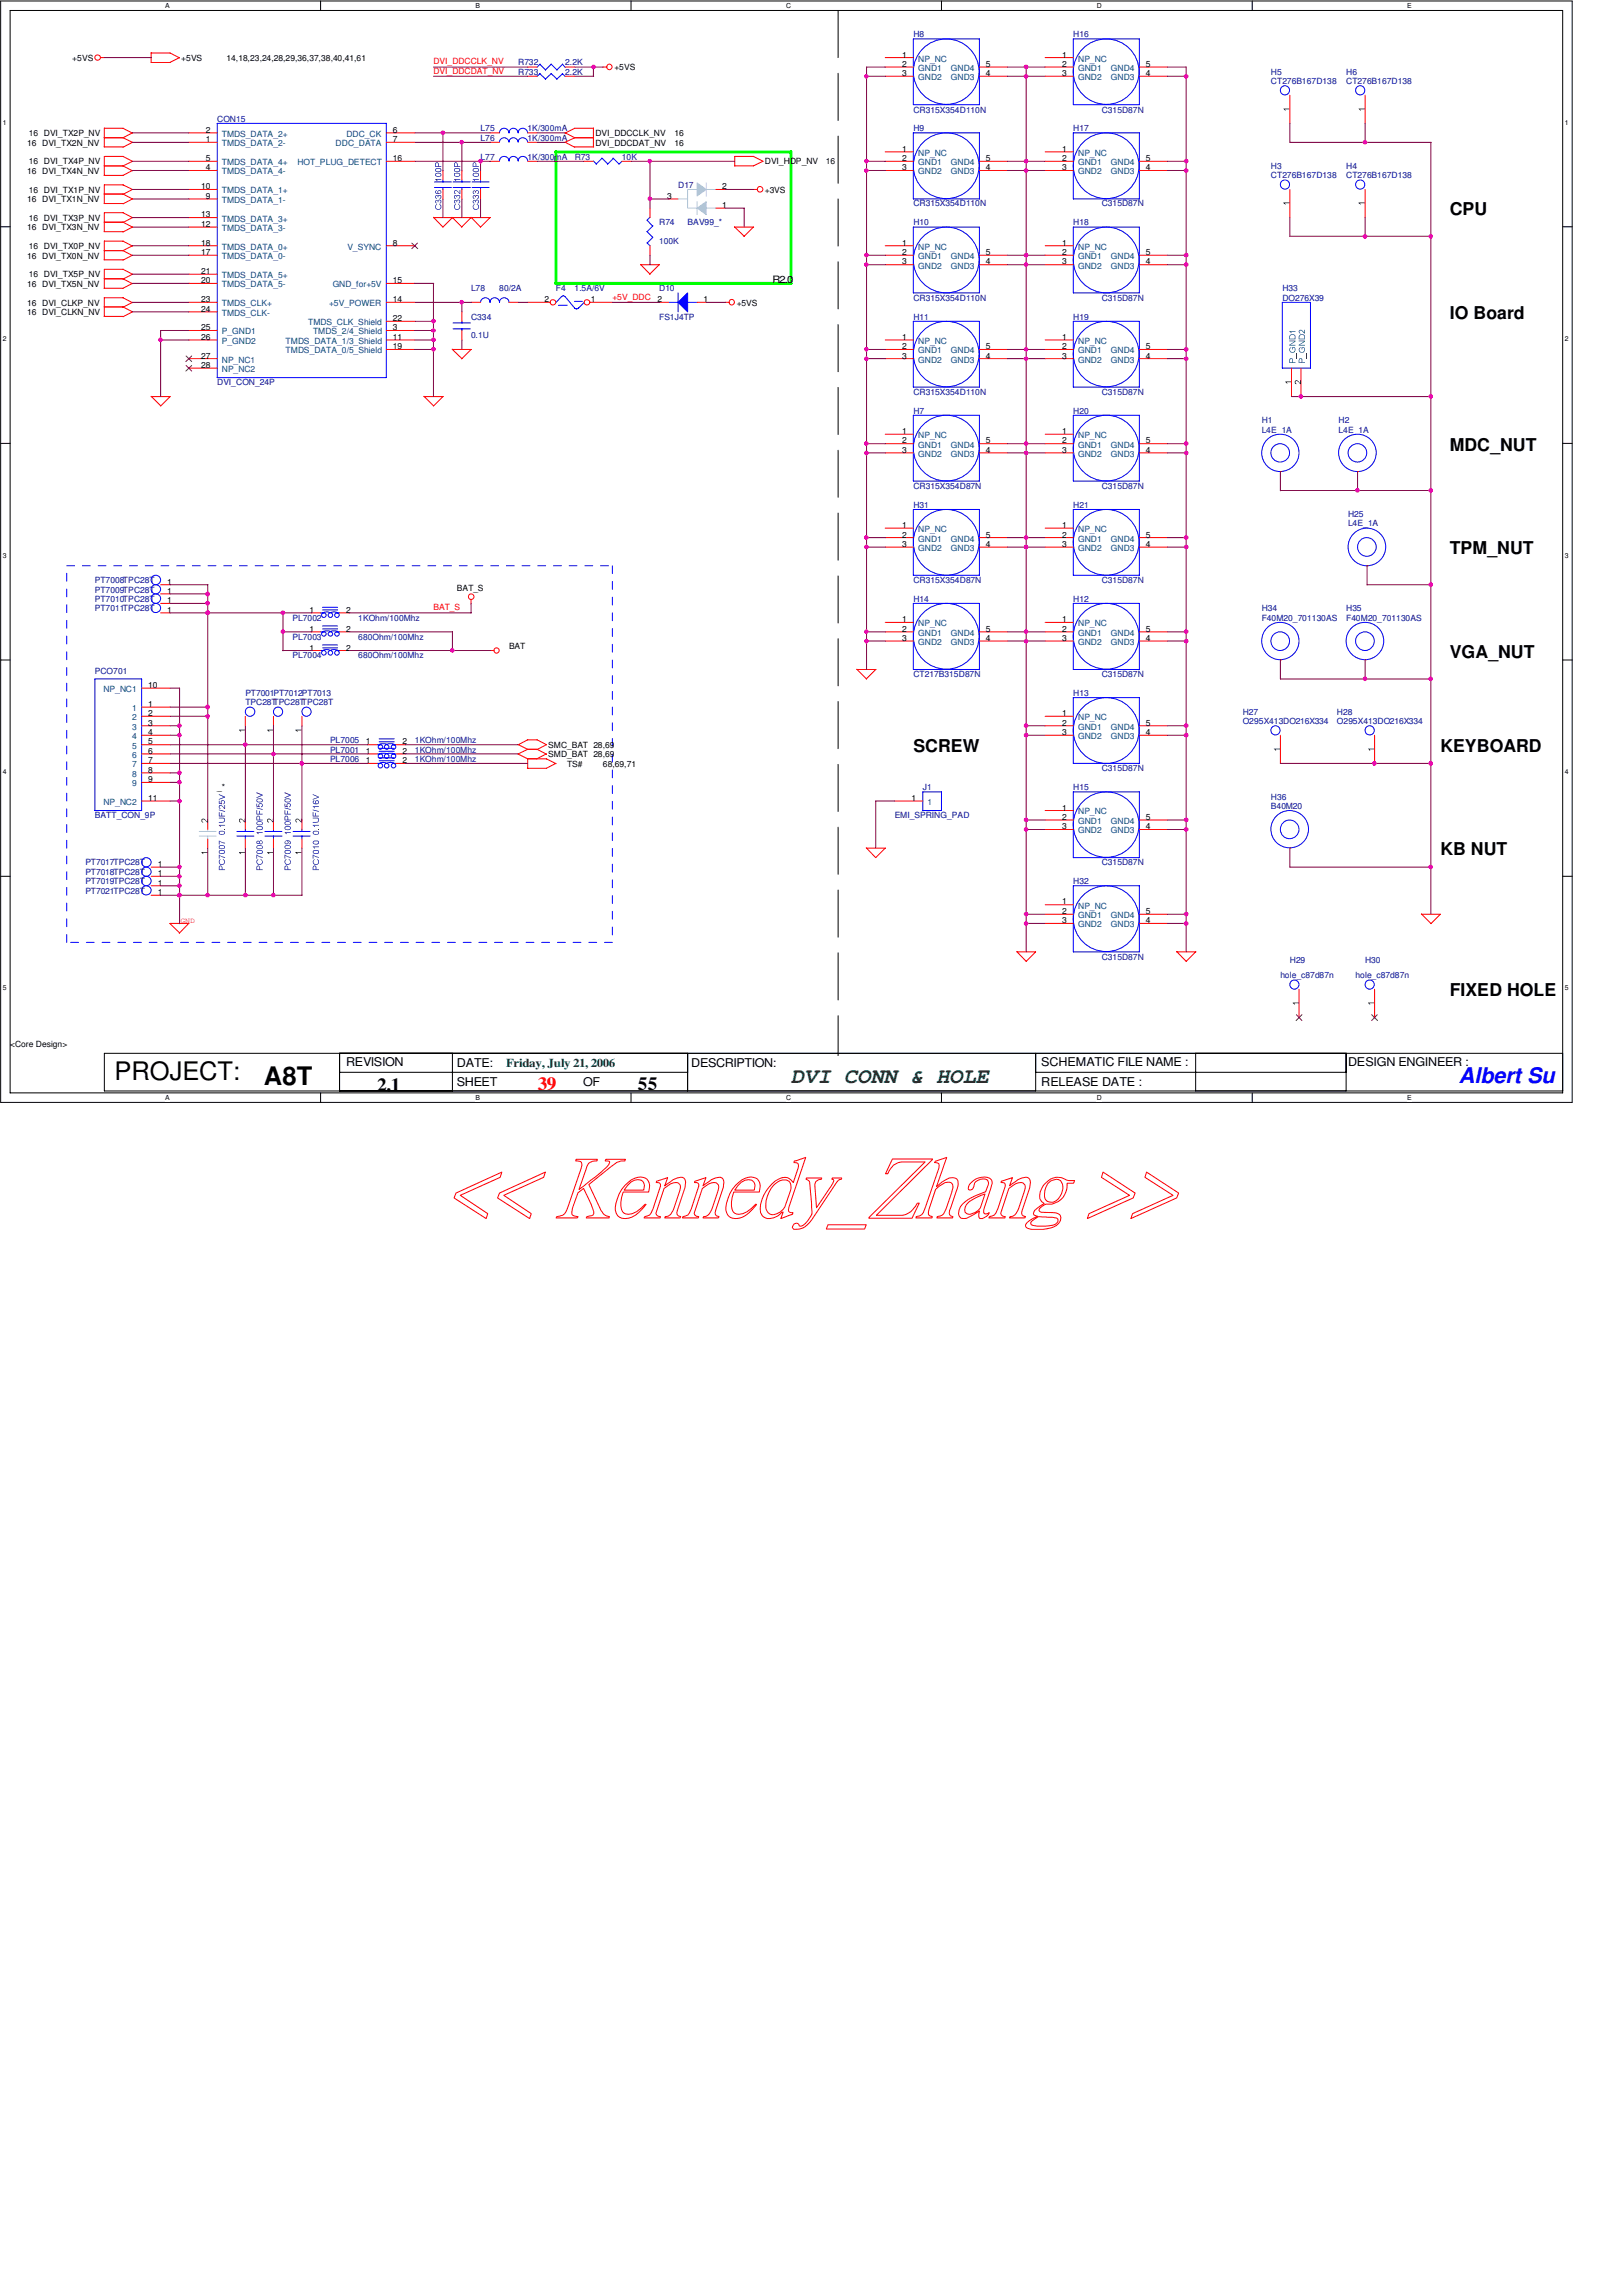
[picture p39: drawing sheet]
<svg xmlns="http://www.w3.org/2000/svg" width="210mm" height="297mm" viewBox="0 0 210 297" stroke-linecap="round" stroke-linejoin="round" font-family="sans-serif">
<defs><g id="words">
<g font-size="3.3">
<text x="14.8" y="139.7">PROJECT:</text>
<text x="34.2" y="140.3">A8T</text>
</g>
<text font-size="2.8" fill="#008000" x="102.4" y="140.1">DVI CONN &amp; HOLE</text>
<text font-size="2.8" fill="#00f" x="188.8" y="140.1">Albert Su</text>
<g font-size="2.4">
<text x="48.8" y="141.2">2.1</text>
<text x="82.5" y="141.1">55</text>
</g>
<text font-size="2.4" fill="#f00" x="69.6" y="141.1">39</text>
<g font-size="2.3">
<text x="187.6" y="27.9">CPU</text>
<text x="187.6" y="41.3">IO Board</text>
<text x="187.6" y="58.3">MDC_NUT</text>
<text x="187.6" y="71.7">TPM_NUT</text>
<text x="187.6" y="85.1">VGA_NUT</text>
<text x="118.2" y="97.2">SCREW</text>
<text x="186.4" y="97.2">KEYBOARD</text>
<text x="186.4" y="110.7">KB NUT</text>
<text x="187.6" y="128.9">FIXED HOLE</text>
</g>
<g font-size="1.6">
<text x="44.8" y="138">REVISION</text>
<text x="134.7" y="138">SCHEMATIC FILE NAME :</text>
<text x="174.5" y="138">DESIGN ENGINEER :</text>
<text x="59.1" y="140.5">SHEET</text>
<text x="59.1" y="138">DATE:</text>
<text x="75.5" y="140.5">OF</text>
<text x="89.5" y="138">DESCRIPTION:</text>
<text x="134.7" y="140.5">RELEASE DATE :</text>
</g>
<text font-size="1.6" fill="#008000" x="65.5" y="138">Friday, July 21, 2006</text>
<text font-size="1.3" x="99.9" y="36.7">R2.0</text>
<g font-size="1.1" fill="#000080">
<text x="118.2" y="4.8">H8</text>
<text x="138.9" y="4.8">H16</text>
<text x="67.1" y="9.7">R733</text>
<text x="67.1" y="8.5">R732</text>
<text x="73.2" y="9.7">2.2K</text>
<text x="73.2" y="8.5">2.2K</text>
<text x="164.5" y="9.7">H5</text>
<text x="164.5" y="10.9">CT276B167D138</text>
<text x="174.2" y="9.7">H6</text>
<text x="174.2" y="10.9">CT276B167D138</text>
<text x="28.1" y="15.8">CON15</text>
<text x="62.2" y="17">L75</text>
<text x="68.3" y="17">1K/300mA</text>
<text x="118.2" y="14.6">CR315X354D110N</text>
<text x="118.2" y="17">H9</text>
<text x="138.9" y="17">H17</text>
<text x="142.6" y="14.6">C315D87N</text>
<text x="62.2" y="20.7">L77</text>
<text x="62.2" y="18.2">L76</text>
<text x="68.3" y="20.7">1K/300mA</text>
<text x="68.3" y="18.2">1K/300mA</text>
<text x="74.4" y="20.7">R73</text>
<text x="80.5" y="20.7">10K</text>
<text x="164.5" y="21.9">H3</text>
<text x="164.5" y="23.1">CT276B167D138</text>
<text x="174.2" y="21.9">H4</text>
<text x="174.2" y="23.1">CT276B167D138</text>
<text x="85.3" y="29.2">R74</text>
<text x="87.8" y="24.3">D17</text>
<text x="89" y="29.2">BAV99_*</text>
<text x="118.2" y="26.7">CR315X354D110N</text>
<text x="118.2" y="29.2">H10</text>
<text x="138.9" y="29.2">H18</text>
<text x="142.6" y="26.7">C315D87N</text>
<text x="85.3" y="31.6">100K</text>
<text x="61" y="37.7">L78</text>
<text x="61" y="41.4">C334</text>
<text x="64.6" y="37.7">80/2A</text>
<text x="71.9" y="37.7">F4</text>
<text x="74.3" y="37.7">1.5A/6V</text>
<text x="85.3" y="37.7">D10</text>
<text x="85.3" y="41.4">FS1J4TP</text>
<text x="118.2" y="38.9">CR315X354D110N</text>
<text x="118.2" y="41.4">H11</text>
<text x="138.9" y="41.4">H19</text>
<text x="142.6" y="38.9">C315D87N</text>
<text x="165.9" y="37.7">H33</text>
<text x="165.9" y="38.9">DO276X39</text>
<text x="61" y="43.8">0.1U</text>
<text x="28.1" y="49.9">DVI_CON_24P</text>
<text x="118.2" y="53.5">H7</text>
<text x="118.2" y="51.1">CR315X354D110N</text>
<text x="138.9" y="53.5">H20</text>
<text x="142.6" y="51.1">C315D87N</text>
<text x="163.3" y="54.7">H1</text>
<text x="163.3" y="56">L4E_1A</text>
<text x="173.2" y="54.7">H2</text>
<text x="173.2" y="56">L4E_1A</text>
<text x="118.2" y="65.7">H31</text>
<text x="118.2" y="63.2">CR315X354D87N</text>
<text x="138.9" y="65.7">H21</text>
<text x="142.6" y="63.2">C315D87N</text>
<text x="174.5" y="66.9">H25</text>
<text x="174.5" y="68.1">L4E_1A</text>
<text x="12.3" y="76.7">PT7009TPC28T</text>
<text x="12.3" y="77.9">PT7010TPC28T</text>
<text x="12.3" y="75.4">PT7008TPC28T</text>
<text x="118.2" y="75.4">CR315X354D87N</text>
<text x="118.2" y="77.9">H14</text>
<text x="138.9" y="77.9">H12</text>
<text x="142.6" y="75.4">C315D87N</text>
<text x="12.3" y="79.1">PT7011TPC28T</text>
<text x="37.8" y="82.8">PL7003</text>
<text x="37.8" y="80.3">PL7002</text>
<text x="46.4" y="82.8">680Ohm/100Mhz</text>
<text x="46.4" y="80.3">1KOhm/100Mhz</text>
<text x="163.3" y="79.1">H34</text>
<text x="163.3" y="80.3">F40M20_701130AS</text>
<text x="174.2" y="79.1">H35</text>
<text x="174.2" y="80.3">F40M20_701130AS</text>
<text x="12.3" y="87.2">PCO701</text>
<text x="37.8" y="85.2">PL7004</text>
<text x="46.4" y="85.2">680Ohm/100Mhz</text>
<text x="118.2" y="87.6">CT217B315D87N</text>
<text x="142.6" y="87.6">C315D87N</text>
<text x="31.7" y="90">PT7001PT7012PT7013</text>
<text x="31.7" y="91.3">TPC28TTPC28TTPC28T</text>
<text x="138.9" y="90">H13</text>
<text x="160.8" y="92.5">H27</text>
<text x="160.8" y="93.7">O295X413DO216X334</text>
<text x="173" y="92.5">H28</text>
<text x="173" y="93.7">O295X413DO216X334</text>
<text x="42.7" y="96.1">PL7005</text>
<text x="42.7" y="98.6">PL7006</text>
<text x="42.7" y="97.4">PL7001</text>
<text x="53.7" y="96.1">1KOhm/100Mhz</text>
<text x="53.7" y="98.6">1KOhm/100Mhz</text>
<text x="53.7" y="97.4">1KOhm/100Mhz</text>
<text x="142.6" y="99.8">C315D87N</text>
<text x="12.3" y="105.9">BATT_CON_9P</text>
<text x="115.8" y="105.9">EMI_SPRING_PAD</text>
<text x="119.4" y="102.2">J1</text>
<text x="138.9" y="102.2">H15</text>
<text x="164.5" y="103.5">H36</text>
<text x="164.5" y="104.6">B40M20</text>
<text x="11" y="113.2">PT7018TPC28T</text>
<text x="11" y="112">PT7017TPC28T</text>
<text x="142.6" y="112">C315D87N</text>
<text x="11" y="115.6">PT7021TPC28T</text>
<text x="11" y="114.4">PT7019TPC28T</text>
<text x="138.9" y="114.4">H32</text>
<text x="142.6" y="124.2">C315D87N</text>
<text x="166.9" y="124.6">H29</text>
<text x="176.7" y="124.6">H30</text>
<text x="165.7" y="126.6">hole_c87d87n</text>
<text x="175.4" y="126.6">hole_c87d87n</text>
</g>
<g font-size="1.1">
<text x="9.4" y="7.9">+5VS</text>
<text x="23.5" y="7.9">+5VS</text>
<text x="29.3" y="7.9">14,18,23,24,28,29,36,37,38,40,41,61</text>
<text x="79.5" y="9.1">+5VS</text>
<text x="116.8" y="7.5">1</text>
<text x="116.8" y="8.7">2</text>
<text x="116.8" y="9.9">3</text>
<text x="127.6" y="8.7">5</text>
<text x="127.6" y="9.9">4</text>
<text x="137.5" y="7.5">1</text>
<text x="137.5" y="8.7">2</text>
<text x="137.5" y="9.9">3</text>
<text x="148.3" y="8.7">5</text>
<text x="148.3" y="9.9">4</text>
<text x="3.7" y="17.6">16 DVI_TX2P_NV</text>
<text x="26.6" y="17.2">2</text>
<text x="50.8" y="17.2">6</text>
<text x="77" y="17.6">DVI_DDCCLK_NV</text>
<text x="87.3" y="17.6">16</text>
<text x="3.5" y="18.8">16 DVI_TX2N_NV</text>
<text x="3.5" y="22.5">16 DVI_TX4N_NV</text>
<text x="3.7" y="21.3">16 DVI_TX4P_NV</text>
<text x="26.6" y="18.4">1</text>
<text x="26.6" y="20.8">5</text>
<text x="26.6" y="22.1">4</text>
<text x="50.8" y="20.8">16</text>
<text x="50.8" y="18.4">7</text>
<text x="77" y="18.8">DVI_DDCDAT_NV</text>
<text x="87.3" y="18.8">16</text>
<text x="99" y="21.3">DVI_HDP_NV</text>
<text x="106.9" y="21.3">16</text>
<text x="116.8" y="19.6">1</text>
<text x="116.8" y="20.8">2</text>
<text x="116.8" y="22.1">3</text>
<text x="127.6" y="20.8">5</text>
<text x="127.6" y="22.1">4</text>
<text x="137.5" y="19.6">1</text>
<text x="137.5" y="20.8">2</text>
<text x="137.5" y="22.1">3</text>
<text x="148.3" y="20.8">5</text>
<text x="148.3" y="22.1">4</text>
<text x="3.5" y="29.8">16 DVI_TX3N_NV</text>
<text x="3.5" y="26.1">16 DVI_TX1N_NV</text>
<text x="3.7" y="28.5">16 DVI_TX3P_NV</text>
<text x="3.7" y="24.9">16 DVI_TX1P_NV</text>
<text x="26" y="24.5">10</text>
<text x="26" y="28.1">13</text>
<text x="26" y="29.3">12</text>
<text x="26.6" y="25.7">9</text>
<text x="86.3" y="25.7">3</text>
<text x="93.5" y="26.9">1</text>
<text x="93.5" y="24.5">2</text>
<text x="99" y="24.9">+3VS</text>
<text x="3.5" y="33.4">16 DVI_TX0N_NV</text>
<text x="3.7" y="35.9">16 DVI_TX5P_NV</text>
<text x="3.7" y="32.2">16 DVI_TX0P_NV</text>
<text x="26" y="31.8">18</text>
<text x="26" y="33">17</text>
<text x="26" y="35.4">21</text>
<text x="50.8" y="31.8">8</text>
<text x="116.8" y="31.8">1</text>
<text x="116.8" y="33">2</text>
<text x="116.8" y="34.2">3</text>
<text x="127.6" y="33">5</text>
<text x="127.6" y="34.2">4</text>
<text x="137.5" y="31.8">1</text>
<text x="137.5" y="33">2</text>
<text x="137.5" y="34.2">3</text>
<text x="148.3" y="33">5</text>
<text x="148.3" y="34.2">4</text>
<text x="3.5" y="39.5">16 DVI_CLKP_NV</text>
<text x="3.5" y="40.7">16 DVI_CLKN_NV</text>
<text x="3.5" y="37.1">16 DVI_TX5N_NV</text>
<text x="26" y="36.7">20</text>
<text x="26" y="39.1">23</text>
<text x="26" y="40.3">24</text>
<text x="50.8" y="36.7">15</text>
<text x="50.8" y="39.1">14</text>
<text x="50.8" y="41.5">22</text>
<text x="70.5" y="39.1">2</text>
<text x="76.5" y="39.1">1</text>
<text x="85.1" y="39.1">2</text>
<text x="91.1" y="39.1">1</text>
<text x="95.3" y="39.5">+5VS</text>
<text x="26" y="43.9">26</text>
<text x="26" y="42.8">25</text>
<text x="26" y="46.4">27</text>
<text x="26" y="47.6">28</text>
<text x="50.8" y="42.8">3</text>
<text x="50.8" y="43.9">11</text>
<text x="50.8" y="45.2">19</text>
<text x="116.8" y="43.9">1</text>
<text x="116.8" y="45.2">2</text>
<text x="116.8" y="46.4">3</text>
<text x="127.6" y="45.2">5</text>
<text x="127.6" y="46.4">4</text>
<text x="137.5" y="43.9">1</text>
<text x="137.5" y="45.2">2</text>
<text x="137.5" y="46.4">3</text>
<text x="148.3" y="45.2">5</text>
<text x="148.3" y="46.4">4</text>
<text x="116.8" y="56.1">1</text>
<text x="116.8" y="57.4">2</text>
<text x="116.8" y="58.6">3</text>
<text x="127.6" y="57.4">5</text>
<text x="127.6" y="58.6">4</text>
<text x="137.5" y="56.1">1</text>
<text x="137.5" y="57.4">2</text>
<text x="137.5" y="58.6">3</text>
<text x="148.3" y="57.4">5</text>
<text x="148.3" y="58.6">4</text>
<text x="116.8" y="68.3">1</text>
<text x="116.8" y="69.6">2</text>
<text x="116.8" y="70.7">3</text>
<text x="127.6" y="69.6">5</text>
<text x="127.6" y="70.7">4</text>
<text x="137.5" y="68.3">1</text>
<text x="137.5" y="69.6">2</text>
<text x="137.5" y="70.7">3</text>
<text x="148.3" y="69.6">5</text>
<text x="148.3" y="70.7">4</text>
<text x="21.6" y="76.8">1</text>
<text x="21.6" y="75.6">1</text>
<text x="59.1" y="76.4">BAT_S</text>
<text x="21.6" y="79.2">1</text>
<text x="21.6" y="78.1">1</text>
<text x="40" y="81.7">1</text>
<text x="40" y="79.2">1</text>
<text x="44.8" y="81.7">2</text>
<text x="44.8" y="79.2">2</text>
<text x="65.9" y="83.9">BAT</text>
<text x="116.8" y="80.5">1</text>
<text x="116.8" y="81.7">2</text>
<text x="116.8" y="82.9">3</text>
<text x="127.6" y="81.7">5</text>
<text x="127.6" y="82.9">4</text>
<text x="137.5" y="80.5">1</text>
<text x="137.5" y="81.7">2</text>
<text x="137.5" y="82.9">3</text>
<text x="148.3" y="81.7">5</text>
<text x="148.3" y="82.9">4</text>
<text x="19.2" y="89">10</text>
<text x="40" y="84.2">1</text>
<text x="44.8" y="84.2">2</text>
<text x="19.2" y="91.4">1</text>
<text x="19.2" y="92.7">2</text>
<text x="19.2" y="93.9">3</text>
<text x="19.2" y="95.1">4</text>
<text x="137.5" y="92.7">1</text>
<text x="137.5" y="93.9">2</text>
<text x="137.5" y="95.1">3</text>
<text x="148.3" y="93.9">5</text>
<text x="148.3" y="95.1">4</text>
<text x="19.2" y="96.3">5</text>
<text x="19.2" y="97.5">6</text>
<text x="19.2" y="98.8">7</text>
<text x="19.2" y="100">8</text>
<text x="19.2" y="101.2">9</text>
<text x="47.3" y="96.3">1</text>
<text x="47.3" y="98.8">1</text>
<text x="47.3" y="97.5">1</text>
<text x="52.1" y="96.3">2</text>
<text x="52.1" y="98.8">2</text>
<text x="52.1" y="97.5">2</text>
<text x="71" y="98">SMD_BAT 28,69</text>
<text x="71" y="96.7">SMC_BAT 28,69</text>
<text x="73.4" y="99.2">TS#</text>
<text x="78" y="99.2">68,69,71</text>
<text x="19.2" y="103.6">11</text>
<text x="28.1" y="102.2">_*</text>
<text x="117.9" y="103.6">1</text>
<text x="137.5" y="104.9">1</text>
<text x="137.5" y="106.1">2</text>
<text x="137.5" y="107.3">3</text>
<text x="148.3" y="106.1">5</text>
<text x="148.3" y="107.3">4</text>
<text x="20.4" y="113.4">1</text>
<text x="20.4" y="112.1">1</text>
<text x="20.4" y="115.8">1</text>
<text x="20.4" y="114.6">1</text>
<text x="137.5" y="117">1</text>
<text x="137.5" y="118.2">2</text>
<text x="137.5" y="119.5">3</text>
<text x="148.3" y="118.2">5</text>
<text x="148.3" y="119.5">4</text>
<text x="1.3" y="135.5">&lt;Core Design&gt;</text>
</g>
<g font-size="1.1" fill="#f00">
<text x="56.1" y="8.3">DVI_DDCCLK_NV</text>
<text x="56.1" y="9.6">DVI_DDCDAT_NV</text>
<text x="79.2" y="38.8">+5V_DDC</text>
<text x="56.1" y="79">BAT_S</text>
</g>
<g font-size="1.1" fill="#004080">
<text x="118.8" y="8">NP_NC</text>
<text x="118.8" y="9.2">GND1</text>
<text x="118.8" y="10.4">GND2</text>
<text x="123.1" y="9.2">GND4</text>
<text x="123.1" y="10.4">GND3</text>
<text x="139.5" y="8">NP_NC</text>
<text x="139.5" y="9.2">GND1</text>
<text x="139.5" y="10.4">GND2</text>
<text x="143.8" y="9.2">GND4</text>
<text x="143.8" y="10.4">GND3</text>
<text x="28.7" y="17.7">TMDS_DATA_2+</text>
<text x="44.8" y="17.7">DDC_CK</text>
<text x="28.7" y="18.9">TMDS_DATA_2-</text>
<text x="28.7" y="21.4">TMDS_DATA_4+</text>
<text x="28.7" y="22.6">TMDS_DATA_4-</text>
<text x="38.5" y="21.4">HOT_PLUG_DETECT</text>
<text x="43.4" y="18.9">DDC_DATA</text>
<text x="118.8" y="20.2">NP_NC</text>
<text x="118.8" y="21.4">GND1</text>
<text x="118.8" y="22.6">GND2</text>
<text x="123.1" y="21.4">GND4</text>
<text x="123.1" y="22.6">GND3</text>
<text x="139.5" y="20.2">NP_NC</text>
<text x="139.5" y="21.4">GND1</text>
<text x="139.5" y="22.6">GND2</text>
<text x="143.8" y="21.4">GND4</text>
<text x="143.8" y="22.6">GND3</text>
<text x="28.7" y="25">TMDS_DATA_1+</text>
<text x="28.7" y="26.2">TMDS_DATA_1-</text>
<text x="28.7" y="28.7">TMDS_DATA_3+</text>
<text x="28.7" y="29.9">TMDS_DATA_3-</text>
<text x="28.7" y="32.3">TMDS_DATA_0+</text>
<text x="28.7" y="33.5">TMDS_DATA_0-</text>
<text x="28.7" y="36">TMDS_DATA_5+</text>
<text x="45" y="32.3">V_SYNC</text>
<text x="118.8" y="32.3">NP_NC</text>
<text x="118.8" y="33.5">GND1</text>
<text x="118.8" y="34.8">GND2</text>
<text x="123.1" y="33.5">GND4</text>
<text x="123.1" y="34.8">GND3</text>
<text x="139.5" y="32.3">NP_NC</text>
<text x="139.5" y="33.5">GND1</text>
<text x="139.5" y="34.8">GND2</text>
<text x="143.8" y="33.5">GND4</text>
<text x="143.8" y="34.8">GND3</text>
<text x="28.7" y="37.2">TMDS_DATA_5-</text>
<text x="28.7" y="39.6">TMDS_CLK+</text>
<text x="28.7" y="40.9">TMDS_CLK-</text>
<text x="42.6" y="39.6">+5V_POWER</text>
<text x="43.1" y="37.2">GND_for+5V</text>
<text x="28.7" y="44.5">P_GND2</text>
<text x="28.7" y="43.3">P_GND1</text>
<text x="28.7" y="46.9">NP_NC1</text>
<text x="37" y="44.5">TMDS_DATA_1/3_Shield</text>
<text x="37" y="45.7">TMDS_DATA_0/5_Shield</text>
<text x="39.9" y="42.1">TMDS_CLK_Shield</text>
<text x="40.5" y="43.3">TMDS_2/4_Shield</text>
<text x="118.8" y="44.5">NP_NC</text>
<text x="118.8" y="45.7">GND1</text>
<text x="118.8" y="46.9">GND2</text>
<text x="123.1" y="45.7">GND4</text>
<text x="123.1" y="46.9">GND3</text>
<text x="139.5" y="44.5">NP_NC</text>
<text x="139.5" y="45.7">GND1</text>
<text x="139.5" y="46.9">GND2</text>
<text x="143.8" y="45.7">GND4</text>
<text x="143.8" y="46.9">GND3</text>
<text x="28.7" y="48.1">NP_NC2</text>
<text x="118.8" y="56.7">NP_NC</text>
<text x="118.8" y="57.9">GND1</text>
<text x="118.8" y="59.1">GND2</text>
<text x="123.1" y="57.9">GND4</text>
<text x="123.1" y="59.1">GND3</text>
<text x="139.5" y="56.7">NP_NC</text>
<text x="139.5" y="57.9">GND1</text>
<text x="139.5" y="59.1">GND2</text>
<text x="143.8" y="57.9">GND4</text>
<text x="143.8" y="59.1">GND3</text>
<text x="118.8" y="68.8">NP_NC</text>
<text x="118.8" y="70.1">GND1</text>
<text x="118.8" y="71.3">GND2</text>
<text x="123.1" y="70.1">GND4</text>
<text x="123.1" y="71.3">GND3</text>
<text x="139.5" y="68.8">NP_NC</text>
<text x="139.5" y="70.1">GND1</text>
<text x="139.5" y="71.3">GND2</text>
<text x="143.8" y="70.1">GND4</text>
<text x="143.8" y="71.3">GND3</text>
<text x="118.8" y="81">NP_NC</text>
<text x="118.8" y="82.3">GND1</text>
<text x="118.8" y="83.4">GND2</text>
<text x="123.1" y="82.3">GND4</text>
<text x="123.1" y="83.4">GND3</text>
<text x="139.5" y="81">NP_NC</text>
<text x="139.5" y="82.3">GND1</text>
<text x="139.5" y="83.4">GND2</text>
<text x="143.8" y="82.3">GND4</text>
<text x="143.8" y="83.4">GND3</text>
<text x="13.4" y="89.5">NP_NC1</text>
<text x="17.1" y="92">1</text>
<text x="17.1" y="93.2">2</text>
<text x="17.1" y="94.4">3</text>
<text x="17.1" y="95.6">4</text>
<text x="139.5" y="93.2">NP_NC</text>
<text x="139.5" y="94.4">GND1</text>
<text x="139.5" y="95.6">GND2</text>
<text x="143.8" y="94.4">GND4</text>
<text x="143.8" y="95.6">GND3</text>
<text x="17.1" y="96.9">5</text>
<text x="17.1" y="98">6</text>
<text x="17.1" y="99.3">7</text>
<text x="17.1" y="100.5">8</text>
<text x="17.1" y="101.7">9</text>
<text x="13.4" y="104.1">NP_NC2</text>
<text x="120" y="104.1">1</text>
<text x="139.5" y="105.4">NP_NC</text>
<text x="139.5" y="106.6">GND1</text>
<text x="139.5" y="107.8">GND2</text>
<text x="143.8" y="106.6">GND4</text>
<text x="143.8" y="107.8">GND3</text>
<text x="139.5" y="117.6">NP_NC</text>
<text x="139.5" y="118.8">GND1</text>
<text x="139.5" y="120">GND2</text>
<text x="143.8" y="118.8">GND4</text>
<text x="143.8" y="120">GND3</text>
</g>
<text font-size="1" fill="#f00" x="23.4" y="119.4">GND</text>
<g font-size=".9">
<text x="21.4" y="1">A</text>
<text x="61.6" y="1">B</text>
<text x="101.7" y="1">C</text>
<text x="141.9" y="1">D</text>
<text x="182.1" y="1">E</text>
<text x=".4" y="16.1">1</text>
<text x="202.5" y="16.1">1</text>
<text x=".4" y="44.1">2</text>
<text x="202.5" y="44.1">2</text>
<text x=".4" y="72.1">3</text>
<text x="202.5" y="72.1">3</text>
<text x=".4" y="100.1">4</text>
<text x="202.5" y="100.1">4</text>
<text x=".4" y="128.1">5</text>
<text x="202.5" y="128.1">5</text>
<text x="21.4" y="142.3">A</text>
<text x="61.6" y="142.3">B</text>
<text x="101.7" y="142.3">C</text>
<text x="141.9" y="142.3">D</text>
<text x="182.1" y="142.3">E</text>
</g>
</g></defs>
<path d="M.1 .1h203.4v142.5h-203.4zM1.3 1.4h200.9v140h-200.9z" fill="none" stroke="#000" stroke-width=".13"/>
<g fill="#fff">
<path d="M21.4 .3h.6v.9h-.6z"/>
<path d="M21.4 141.5h.6v1h-.6z"/>
</g>
<path d="M41.5 .1v1.3M41.5 141.4v1.2" fill="none" stroke="#000" stroke-width=".13"/>
<g fill="#fff">
<path d="M61.6 .3h.5v.9h-.5z"/>
<path d="M61.6 141.5h.5v1h-.5z"/>
</g>
<path d="M81.7 .1v1.3M81.7 141.4v1.2" fill="none" stroke="#000" stroke-width=".13"/>
<g fill="#fff">
<path d="M101.7 .3h.7v.9h-.7z"/>
<path d="M101.7 141.5h.7v1h-.7z"/>
</g>
<path d="M121.8 .1v1.3M121.8 141.4v1.2" fill="none" stroke="#000" stroke-width=".13"/>
<g fill="#fff">
<path d="M141.9 .3h.7v.9h-.7z"/>
<path d="M141.9 141.5h.7v1h-.7z"/>
</g>
<path d="M162.1 .1v1.3M162.1 141.4v1.2" fill="none" stroke="#000" stroke-width=".13"/>
<g fill="#fff">
<path d="M182.1 .3h.6v.9h-.6z"/>
<path d="M182.1 141.5h.6v1h-.6z"/>
<path d="M.4 15.3h.5v1h-.5z"/>
<path d="M202.5 15.3h.5v1h-.5z"/>
<path d="M.4 43.3h.5v1h-.5z"/>
<path d="M202.5 43.3h.5v1h-.5z"/>
</g>
<path d="M.1 29.3h1.2M202.2 29.3h1.3" fill="none" stroke="#000" stroke-width=".13"/>
<g fill="#fff">
<path d="M.4 71.3h.5v1h-.5z"/>
<path d="M202.5 71.3h.5v1h-.5z"/>
</g>
<path d="M.1 57.4h1.2M202.2 57.4h1.3" fill="none" stroke="#000" stroke-width=".13"/>
<g fill="#fff">
<path d="M.4 99.4h.5v.9h-.5z"/>
<path d="M202.5 99.4h.5v.9h-.5z"/>
</g>
<path d="M.1 85.4h1.2M202.2 85.4h1.3" fill="none" stroke="#000" stroke-width=".13"/>
<g fill="#fff">
<path d="M.4 127.3h.5v1.1h-.5z"/>
<path d="M202.5 127.3h.5v1.1h-.5z"/>
</g>
<path d="M.1 113.4h1.2M202.2 113.4h1.3M13.5 136.3h188.7v4.8h-188.7zM43.9 136.3v4.8M43.9 138.7h45.1M58.5 136.3v4.8M89 136.3v4.8M134 138.7h40.2M134 136.3v4.8M154.7 136.3v4.8M174.2 136.3v4.8" fill="none" stroke="#000" stroke-width=".13"/>
<path d="M108.5 1.4v135.2" fill="none" stroke="#000" stroke-width=".13" stroke-dasharray="6.1 2"/>
<path d="M8.6 73.2h70.6M79.2 73.2v48.7M8.6 121.9v-48.7M79.2 121.9h-70.6" fill="none" stroke="#00f" stroke-width=".13" stroke-dasharray="1 1 1 1 1 1 1 1"/>
<path d="M71.9 19.6h30.5v17.1h-30.5z" fill="none" stroke="#0f0" stroke-width=".38"/>
<g fill="none" stroke="#f00" stroke-width=".13">
<path d="M13 7.5h.5M78 8.7h.5M56.1 28.2h7.4M56.1 28.1l1.2 1.3 1.2-1.2M58.5 28.1l1.3 1.3M61 28.2l-1.3 1.2M61 28.1l1.2 1.3 1.2-1.2M61 39.1h1.2M63.4 20.9h1.2M65.9 39.1h1.2M68.3 20.9h1.2M75.6 20.9h1.2"/>
<path d="M80.5 20.9h1.2M82.9 34.2h2.4M82.9 34.2l1.2 1.3M85.3 34.2l-1.2 1.3M93.9 39.1h.5M95 29.3l1.3 1.3M95.1 29.4h2.4M97.5 29.4l-1.2 1.2M97.5 24.5h.5M19.6 51.3h2.4l-1.2 1.2M19.6 51.3l1.2 1.2M54.9 51.3h2.5"/>
<path d="M54.9 51.3l1.2 1.2M57.3 51.3l-1.2 1.2M58.5 45.2l1.3 1.2M58.5 45.2h2.5M61 45.2l-1.3 1.2M61 77.6v.5M39.1 92.7v1.2M63.4 84.2h.5M110.9 86.6l1.2 1.2M110.9 86.6h2.5M113.3 86.6l-1.2 1.2M19.6 113.4h1.2"/>
<path d="M22 119.5l1.2 1.2M22 119.5h2.5M24.4 119.5l-1.2 1.2M112.1 109.7l1.2 1.3 1.3-1.3M112.1 109.7h2.5M135.3 104.9h3.6M135.3 106.1h3.6M135.3 107.3h3.6M147.4 106.1h3.7M147.4 107.3h3.7M183.9 118.3h2.5l-1.2 1.2M183.9 118.2l1.3 1.3"/>
<path d="M131.6 123.1l1.2 1.3 1.2-1.3h-2.4M152.3 123.1h2.5M152.3 123.1l1.2 1.3 1.2-1.3M168.1 128v3.7"/>
<circle cx="12.6" cy="7.4" r=".36"/>
<circle cx="78.9" cy="8.7" r=".35"/>
<circle cx="94.7" cy="39.1" r=".35"/>
<circle cx="98.4" cy="24.5" r=".37"/>
<circle cx="61" cy="77.2" r=".37"/>
<circle cx="64.3" cy="84.2" r=".34"/>
</g>
<g fill="none" stroke="#00f" stroke-width=".13">
<path d="M62.2 39.1a.61 .61 0 0 1 .6-.6 .61 .61 0 0 1 .6 .6 .61 .61 0 0 1 .6-.6 .61 .61 0 0 1 .6 .6 .61 .61 0 0 1 .7-.6 .61 .61 0 0 1 .6 .6M64.6 20.8a.61 .61 0 0 1 .7-.6 .61 .61 0 0 1 .6 .6 .59 .59 0 0 1 .6-.6 .59 .59 0 0 1 .6 .6 .61 .61 0 0 1 .6-.6 .61 .61 0 0 1 .6 .6M76.8 20.8l.4 .4M77.9 20.4l.8 .8M77.9 20.5l-.8 .8M79.3 20.4l.8 .8M79.4 20.5l-.8 .8M80.5 20.9l-.4 .4M138.9 102.4h8.5v8.6h-8.5z"/>
<circle cx="39.7" cy="92.1" r=".6"/>
<circle cx="19" cy="112.8" r=".61"/>
<circle cx="143.2" cy="106.7" r="4.2"/>
<circle cx="167.5" cy="127.4" r=".59"/>
</g>
<path d="M38.2 94.4h.8v.1h-.6l.1 .2h-.1zM167.3 129.7h.8v.1h-.6l.1 .2h-.1z" fill="#000"/>
<path d="M167.8 131.3l.7 .7M168.5 131.3l-.8 .7" fill="none" stroke="#804000" stroke-width=".13"/>
<path d="M25.8 108.2h2.2M25.8 107.6h2.2M26.9 107.3v.3M26.9 108.2v.3" fill="none" stroke="#80ffff" stroke-width=".13"/>
<g fill="#000080">
<path d="M28.4 111.2h.1a.36 .36 0 0 0-.1 .3 .36 .36 0 0 0 .3 .3 .28 .28 0 0 0 .3-.2 .28 .28 0 0 0-.2-.3l.1-.1a.39 .39 0 0 1 .1 .5 .39 .39 0 0 1-.6 .1 .39 .39 0 0 1 0-.6z"/>
<path d="M28.3 110.6l.3 .1 .5 .2v.1l-.4-.1-.3-.2v.4h-.1z"/>
<path d="M28.3 108.8l.8 .3-.7-.3v.5h-.1z"/>
<path d="M29 107.2h.1v.2h-.1z"/>
<path d="M28.3 106.7h.8v.1h-.6l.1 .2h-.1z"/>
<path d="M28.3 105.8h.4a.32 .32 0 0 1 .4 .3 .32 .32 0 0 1-.4 .3h-.4v-.1h.5a.23 .23 0 0 0 .2-.2 .23 .23 0 0 0-.2-.2h-.5z"/>
<path d="M28.3 105.1h.1v.4h.3v-.3v.3h.4v.1h-.8z"/>
<path d="M28.3 104.7l.8 .2v.1l-.8-.2z"/>
<path d="M28.4 104.2a.52 .52 0 0 1 .6 .3v-.4h.1v.5h-.1a.34 .34 0 0 0-.6-.3v.2l.1 .1-.2-.1z"/>
<path d="M28.3 103.6h.1v.3h.2a.26 .26 0 0 1 .1-.3 .26 .26 0 0 1 .4 .1 .26 .26 0 0 1-.2 .4 .23 .23 0 0 0 .1-.3 .23 .23 0 0 0-.2-.2 .24 .24 0 0 0-.1 .2 .24 .24 0 0 0 0 .3l-.4-.1z"/>
<path d="M28.3 102.7l.8 .4v.1l-.8 .3v-.1l.7-.3-.7-.3z"/>
<path d="M28.4 112l-.1 .6h.8v-.1h-.3v-.3l-.2-.2zM28.4 112.1h.3v.4h-.3z"/>
<path d="M28.4 110.1a.29 .29 0 0 0 0 .3 .29 .29 0 0 0 .3 .1l.3-.1a.27 .27 0 0 0 .1-.4 .27 .27 0 0 0-.4 0zM28.4 110.1a.34 .34 0 0 1 .4-.1 .34 .34 0 0 1 .2 .3l-.3 .1h-.3z"/>
<path d="M28.4 109.4a.28 .28 0 0 0 0 .4 .28 .28 0 0 0 .3 .1l.3-.1a.28 .28 0 0 0 0-.4 .28 .28 0 0 0-.3-.1zM28.4 109.5l.5-.1 .1 .1a.31 .31 0 0 1-.3 .3 .31 .31 0 0 1-.3-.2z"/>
<path d="M28.4 107.6a.28 .28 0 0 0 0 .3 .28 .28 0 0 0 .3 .1l.3-.1a.28 .28 0 0 0 0-.3 .28 .28 0 0 0-.3-.1zM28.4 107.6h.5l.1 .1a.31 .31 0 0 1-.3 .3 .31 .31 0 0 1-.3-.3z"/>
</g>
<g fill="none" stroke="#f00" stroke-width=".13">
<path d="M68.3 9.9h1.2M73.2 9.9h1.2M114.6 9.9h3.6M114.6 7.5h3.6M114.6 8.7h3.6M126.7 9.9h3.7M126.7 8.7h3.7M166.9 12.3v3.7M167.1 47.6v3.7M168.4 47.6v3.7M20.8 79.3h1.2M47.6 96.4h1.2"/>
<path d="M51.2 96.4h1.3M165.7 85.4h.1M19.6 115.8h1.2M26.9 106.1v1.2M26.9 108.5v1.2"/>
</g>
<path d="M166.1 14.1h.8h-.6l.1 .2h-.1zM166.3 49.4h.8h-.6l.1 .2h-.1zM167.6 49.3a.5 .5 0 0 1 .7 .3v-.4h.1v.5l-.2-.1a.34 .34 0 0 0-.6-.2l.2 .3-.2-.2zM26.1 110.2h.8v.1h-.7l.2 .2h-.2zM26.1 106a.61 .61 0 0 1 .7 .3v-.4h.1v.5l-.2-.1a.38 .38 0 0 0-.5-.2l.1 .3-.2-.1z" fill="#000"/>
<g fill="none" stroke="#00f" stroke-width=".13">
<path d="M69.8 9.5l.8 .7M69.9 9.5l-.4 .4M70.6 10.2l.7-.7 .8 .7M72.8 9.5l.4 .4M72.8 9.5l-.7 .7M118.2 5h8.5v8.5h-8.5zM165.9 39.1h3.7v8.5h-3.7zM48.8 96.4h.4M49.1 96h1.9M49.1 95.6h1.9M49.1 96.3h.9M50.1 96.3h.9"/>
<path d="M50.8 96.4h.5"/>
<circle cx="122.5" cy="9.3" r="4.2"/>
<circle cx="166.3" cy="11.7" r=".6"/>
<circle cx="20.2" cy="78.7" r=".61"/>
<circle cx="49.2" cy="96.6" r=".3"/>
<circle cx="50" cy="96.6" r=".3"/>
<circle cx="50.9" cy="96.6" r=".3"/>
<circle cx="165.7" cy="82.9" r="1.21"/>
<circle cx="165.7" cy="82.9" r="2.42"/>
<circle cx="18.9" cy="115.2" r=".61"/>
</g>
<g fill="#004080">
<path d="M167.8 45.7h.1v.7h-.1z"/>
<path d="M166.9 45l.2-.1v.1a.32 .32 0 0 0-.1 .5 .32 .32 0 0 0 .5 0 .32 .32 0 0 0 0-.5h-.2v.2h-.1v-.3h.3a.4 .4 0 0 1 .1 .6 .4 .4 0 0 1-.6 .1 .4 .4 0 0 1-.1-.6z"/>
<path d="M166.8 44.1h.8v.1l-.6 .4h.6v.1h-.8v-.1l.8-.4h-.8z"/>
<path d="M166.8 42.8h.8v.1h-.6l.1 .2h-.1z"/>
<path d="M169 45.7h.1v.7h-.1z"/>
<path d="M168.1 45l.2-.1v.1a.32 .32 0 0 0 0 .5 .32 .32 0 0 0 .4 0 .32 .32 0 0 0 0-.5h-.2v.2h-.1v-.3h.3a.4 .4 0 0 1 .1 .6 .4 .4 0 0 1-.5 .1 .4 .4 0 0 1-.2-.6z"/>
<path d="M168.1 44.1h.8v.1l-.7 .4h.7v.1h-.8v-.1l.7-.4h-.7z"/>
<path d="M168.1 42.7a.48 .48 0 0 1 .7 .4v-.4h.1v.5l-.2-.1a.41 .41 0 0 0-.5-.3l.1 .4-.2-.2z"/>
<path d="M167 46.4h-.1l-.1 .5h.8h-.3a.39 .39 0 0 0-.1-.5zM167 46.5h.2v.4h-.3z"/>
<path d="M166.9 43.4l-.1 .5h.8v-.6a.45 .45 0 0 0-.7 .1zM167 43.4a.35 .35 0 0 1 .5 0 .35 .35 0 0 1 .1 .4h-.7z"/>
<path d="M168.2 46.4l-.1 .2v.3h.8h-.4a.39 .39 0 0 0-.1-.5zM168.2 46.5h.2v.4h-.3z"/>
<path d="M168.1 43.4v.5h.8l-.1-.6a.45 .45 0 0 0-.7 .1zM168.2 43.4a.35 .35 0 0 1 .5 0 .35 .35 0 0 1 .1 .4h-.7z"/>
</g>
<g fill="none" stroke="#00f" stroke-width=".13">
<path d="M138.9 5h8.5v8.5h-8.5zM34.3 108.2h2.2M34.3 107.6h2.2M35.4 107.3v.3M35.4 108.2v.3"/>
<circle cx="143.2" cy="9.3" r="4.2"/>
<circle cx="20.2" cy="76.2" r=".61"/>
</g>
<path d="M135.3 7.5h3.6M135.3 8.7h3.6M135.3 9.9h3.6M147.4 8.7h3.7M147.4 9.9h3.7M20.8 76.8h1.2" fill="none" stroke="#f00" stroke-width=".13"/>
<g fill="#000080">
<path d="M36.9 111.2h.1l.1 .1a.29 .29 0 0 0-.1 .4 .29 .29 0 0 0 .4 0 .29 .29 0 0 0-.1-.4l.1-.1a.39 .39 0 0 1 .1 .5 .39 .39 0 0 1-.6 .1 .39 .39 0 0 1 0-.6z"/>
<path d="M36.8 110.6l.5 .2 .3 .1v.1l-.3-.1-.4-.2v.4h-.1z"/>
<path d="M36.8 107.7h.8h-.6l.1 .2h-.1z"/>
<path d="M36.8 104.8h.1v.5h.3v-.4h.1v.4h.3v.1h-.8z"/>
<path d="M36.8 104.5l.8 .2v.1l-.8-.2z"/>
<path d="M36.8 104h.1v.3h.2a.26 .26 0 0 1 .1-.4 .26 .26 0 0 1 .4 .2 .26 .26 0 0 1-.2 .3 .18 .18 0 0 0 .1-.3 .18 .18 0 0 0-.2-.1l-.1 .2 .1 .2h-.5z"/>
<path d="M36.8 102.5l.8 .3v.1l-.8 .4v-.1l.7-.3-.7-.3z"/>
<path d="M36.9 112.1l-.1 .5h.8v-.1h-.3v-.3l-.2-.2zM37 112.1h.2v.4h-.3z"/>
<path d="M36.9 110.1a.29 .29 0 0 0 0 .3 .29 .29 0 0 0 .3 .1h.2a.27 .27 0 0 0 .2-.4 .27 .27 0 0 0-.4-.1zM36.9 110.1h.5l.1 .1a.34 .34 0 0 1-.3 .2 .34 .34 0 0 1-.3-.3z"/>
<path d="M36.8 109.5a.31 .31 0 0 0 .4 .4l.2-.1a.27 .27 0 0 0 .2-.3 .27 .27 0 0 0-.4-.2zM37 109.5l.4-.1 .1 .2a.38 .38 0 0 1-.6 0z"/>
<path d="M36.9 108.8a.23 .23 0 0 0 0 .4 .23 .23 0 0 0 .4-.1 .23 .23 0 0 0-.1-.3l.3 .1a.13 .13 0 0 1 0 .1 .13 .13 0 0 1-.1 .1v.1a.28 .28 0 0 0 .2-.4 .28 .28 0 0 0-.4-.1zM36.9 109a.17 .17 0 0 1 .3 0 .17 .17 0 0 1-.3 0z"/>
<path d="M36.9 107a.29 .29 0 0 0 0 .3 .29 .29 0 0 0 .3 .1h.2a.27 .27 0 0 0 .2-.4 .27 .27 0 0 0-.4-.1zM36.9 107.1l.5-.1 .1 .1a.38 .38 0 0 1-.6 0z"/>
<path d="M36.9 106.3a.28 .28 0 0 0 0 .4 .28 .28 0 0 0 .3 .1l.2-.1a.27 .27 0 0 0 .2-.3 .27 .27 0 0 0-.4-.1zM37 106.4l.4-.1 .1 .2a.38 .38 0 0 1-.6 0z"/>
<path d="M36.9 105.6l-.1 .5h.8v-.1h-.3l-.1-.4zM37 105.6l.2 .1v.3h-.3z"/>
<path d="M36.8 103.4a.29 .29 0 0 0 .1 .3 .29 .29 0 0 0 .3 .1h.2a.27 .27 0 0 0 .2-.4 .27 .27 0 0 0-.4-.1zM37 103.4h.5v.1a.38 .38 0 0 1-.6 0z"/>
</g>
<g fill="none" stroke="#f00" stroke-width=".13">
<path d="M166.9 24.5v3.7M59.8 40.3v1.3M59.8 42.8v1.2M135.3 44h3.6M135.3 45.2h3.6M135.3 46.4h3.6M147.4 45.2h3.7M147.4 46.4h3.7M20.8 78.1h1.2M31.7 92.7v1.2M47.6 98.8h1.2M51.2 98.8h1.3"/>
<path d="M35.4 106.1v1.2M35.4 108.5v1.2M135.3 117.1h3.6M135.3 118.3h3.6M135.3 119.5h3.6M147.4 118.3h3.7M147.4 119.5h3.7M166.9 109.7h.1"/>
</g>
<path d="M166.1 26.2h.8v.1h-.6l.1 .2h-.1zM30.9 94.4h.8v.1h-.6l.1 .2h-.1zM34.6 110.2h.8v.1h-.6l.1 .2h-.1zM34.6 106a.61 .61 0 0 1 .7 .3v-.4h.1v.5l-.2-.1a.37 .37 0 0 0-.5-.2l.1 .3-.2-.1z" fill="#000"/>
<g fill="none" stroke="#00f" stroke-width=".13">
<path d="M58.6 23.5h2.3M58.6 24.3h2.3M59.8 23.3v.2M59.8 24.3v.2M58.6 41.8h2.3M58.6 42.5h2.3M59.8 41.5v.3M59.8 42.5v.3M138.9 41.6h8.5v8.5h-8.5zM48.8 98.8h.4M49.1 98.4h1.9M49.1 98h1.9"/>
<path d="M49.1 98.7l.5-.1 .4 .1M50.1 98.7l.4-.1 .5 .1M50.8 98.8h.5M138.9 114.6h8.5v8.5h-8.5z"/>
<circle cx="166.3" cy="23.9" r=".6"/>
<circle cx="143.2" cy="45.8" r="4.2"/>
<circle cx="20.2" cy="77.4" r=".62"/>
<circle cx="32.4" cy="92.1" r=".61"/>
<circle cx="49.2" cy="99.1" r=".3"/>
<circle cx="50" cy="99.1" r=".3"/>
<circle cx="50.9" cy="99.1" r=".3"/>
<circle cx="143.2" cy="118.9" r="4.3"/>
<circle cx="166.9" cy="107.3" r="1.21"/>
<circle cx="166.9" cy="107.3" r="2.43"/>
</g>
<g fill="#000080">
<path d="M58.9 26.5l.1-.1v.1a.29 .29 0 0 0-.1 .4 .29 .29 0 0 0 .5 0 .29 .29 0 0 0-.1-.4v-.1a.39 .39 0 0 1 .1 .6 .39 .39 0 0 1-.5 0 .39 .39 0 0 1 0-.5z"/>
<path d="M58.8 25.9h.2l.1 .1a.24 .24 0 0 1 .4-.1 .24 .24 0 0 1-.1 .4v-.1a.17 .17 0 0 0 .1-.2 .17 .17 0 0 0-.2-.1 .17 .17 0 0 0-.1 .3h-.1a.15 .15 0 0 0-.1-.2 .15 .15 0 0 0-.2 .1 .15 .15 0 0 0 .2 .1v.1l-.2-.1z"/>
<path d="M58.8 25.3h.3v.1a.26 .26 0 0 1 .4-.1 .26 .26 0 0 1-.1 .4 .18 .18 0 0 0 .1-.3 .18 .18 0 0 0-.3 0v.1h-.1a.14 .14 0 0 0-.1-.1 .14 .14 0 0 0-.2 0 .14 .14 0 0 0 .1 .2l.1 .1a.27 .27 0 0 1-.2-.4z"/>
<path d="M58.8 24.7a.52 .52 0 0 1 .7 .3v-.4h.1v.5l-.2-.1a.34 .34 0 0 0-.6-.2l.2 .3-.2-.1z"/>
<path d="M58.8 23.2h.8h-.7l.2 .2h-.2z"/>
<path d="M58.8 22.4a.28 .28 0 0 0 0 .4 .28 .28 0 0 0 .3 .1l.4-.1a.32 .32 0 0 0-.1-.4 .32 .32 0 0 0-.4 0zM58.9 22.5h.4l.2 .1a.38 .38 0 0 1-.7 0z"/>
<path d="M58.8 21.8a.29 .29 0 0 0 0 .4 .29 .29 0 0 0 .3 .1l.4-.1a.27 .27 0 0 0 0-.4 .27 .27 0 0 0-.4 0zM58.8 21.9l.5-.1 .2 .2a.38 .38 0 0 1-.7 0z"/>
<path d="M58.8 21.1v.5h.8v-.1h-.4v-.2a.24 .24 0 0 0-.1-.3 .24 .24 0 0 0-.3 .1zM58.8 21.1h.3v.4h-.3z"/>
</g>
<g fill="none" stroke="#f00" stroke-width=".13">
<path d="M114.6 19.6h3.6M176.7 12.3v3.7M59.8 22.1v1.2M59.8 24.5v1.2M84.1 26.9v1.3M84.1 31.8v1.2M114.6 20.9h3.6M114.6 22.1h3.6M126.7 20.9h3.7M126.7 22.1h3.7M135.3 56.2h3.6M135.3 57.4h3.6"/>
<path d="M135.3 58.6h3.6M147.4 57.4h3.7M147.4 58.6h3.7M114.6 68.3h3.6M114.6 69.6h3.6M114.6 70.8h3.6M126.7 69.6h3.7M126.7 70.8h3.7M165.7 61h.1M175.7 61h.1M114.6 80.5h3.6M114.6 81.7h3.6"/>
<path d="M114.6 82.9h3.6M126.7 81.7h3.7M126.7 82.9h3.7M135.3 92.7h3.6M135.3 93.9h3.6M135.3 95.1h3.6M147.4 93.9h3.7M147.4 95.1h3.7"/>
</g>
<g fill="none" stroke="#00f" stroke-width=".13">
<path d="M118.2 17.2h8.5v8.5h-8.5zM83.7 31.4l.4 .4M84.1 28.1l-.4 .4 .8 .8M84.5 30.7l-.8 .8M84.5 29.2l-.8 .8 .8 .7M138.9 53.7h8.5v8.5h-8.5zM118.2 65.9h8.5v8.5h-8.5zM118.2 78.1h8.5v8.5h-8.5zM138.9 90.3h8.5v8.5h-8.5zM30.6 108.2h2.3M30.6 107.6h2.3M31.7 107.3v.3"/>
<path d="M31.7 108.2v.3"/>
<circle cx="176" cy="11.7" r=".6"/>
<circle cx="122.5" cy="21.4" r="4.3"/>
<circle cx="143.2" cy="58" r="4.3"/>
<circle cx="165.7" cy="58.6" r="1.2"/>
<circle cx="165.7" cy="58.6" r="2.42"/>
<circle cx="175.7" cy="58.6" r="1.19"/>
<circle cx="175.7" cy="58.6" r="2.42"/>
<circle cx="122.5" cy="70.2" r="4.3"/>
<circle cx="122.5" cy="82.3" r="4.3"/>
<circle cx="143.2" cy="94.5" r="4.3"/>
</g>
<path d="M175.8 14.1h.8h-.6l.1 .2h-.1z" fill="#000"/>
<g fill="#000080">
<path d="M33.2 111.3l.2-.1v.1a.29 .29 0 0 0-.1 .4 .29 .29 0 0 0 .5 0 .29 .29 0 0 0-.1-.4v-.1a.39 .39 0 0 1 .2 .5 .39 .39 0 0 1-.6 .1 .39 .39 0 0 1-.1-.5z"/>
<path d="M33.2 110.6l.4 .2 .4 .1v.1l-.4-.1-.3-.2v.4h-.1z"/>
<path d="M33.2 107.7h.8h-.6l.1 .2h-.1z"/>
<path d="M33.2 104.8h.1v.5h.2v-.4h.1v.4h.4v.1h-.8z"/>
<path d="M33.2 104.5l.8 .2v.1l-.8-.2z"/>
<path d="M33.2 104h.1v.3h.2a.26 .26 0 0 1 .1-.4 .26 .26 0 0 1 .4 .2 .26 .26 0 0 1-.2 .3 .18 .18 0 0 0 .1-.3 .18 .18 0 0 0-.3-.1l-.1 .2 .1 .2h-.4z"/>
<path d="M33.2 102.5l.8 .3v.1l-.8 .4v-.1l.7-.3-.7-.3z"/>
<path d="M33.2 112.1v.5h.8v-.1h-.3l-.1-.3-.1-.2zM33.3 112.1h.2l.1 .4h-.3z"/>
<path d="M33.3 110a.28 .28 0 0 0-.1 .4 .28 .28 0 0 0 .4 .1l.4-.1a.32 .32 0 0 0-.1-.4 .32 .32 0 0 0-.4 0zM33.3 110.1a.35 .35 0 0 1 .3-.1 .35 .35 0 0 1 .3 .3l-.5 .1-.1-.1z"/>
<path d="M33.3 109.4a.28 .28 0 0 0-.1 .3 .28 .28 0 0 0 .4 .2l.4-.1a.33 .33 0 0 0-.1-.4 .33 .33 0 0 0-.4-.1zM33.3 109.5l.5-.1 .1 .2a.38 .38 0 0 1-.6 0z"/>
<path d="M33.2 108.8a.21 .21 0 0 0 .1 .3 .21 .21 0 0 0 .3 0 .23 .23 0 0 0 .3 .1 .23 .23 0 0 0 0-.4 .23 .23 0 0 0-.3 .1l-.2-.1zM33.3 109a.13 .13 0 0 1 .2 0 .13 .13 0 0 1-.2 0zM33.6 109a.19 .19 0 0 1 .3 0 .19 .19 0 0 1-.3 0z"/>
<path d="M33.3 106.9a.28 .28 0 0 0-.1 .4 .28 .28 0 0 0 .4 .1l.4-.1a.32 .32 0 0 0-.1-.4 .32 .32 0 0 0-.4 0zM33.3 107.1a.35 .35 0 0 1 .3-.2 .35 .35 0 0 1 .3 .3l-.3 .1h-.3z"/>
<path d="M33.3 106.3a.28 .28 0 0 0-.1 .4 .28 .28 0 0 0 .4 .1l.4-.1a.33 .33 0 0 0-.1-.4 .33 .33 0 0 0-.4 0zM33.3 106.4l.5-.1 .1 .2a.38 .38 0 0 1-.6 0z"/>
<path d="M33.3 105.6l-.1 .5h.8v-.1h-.3l-.1-.4zM33.3 105.6l.3 .1v.3h-.3z"/>
<path d="M33.3 103.3a.28 .28 0 0 0-.1 .4 .28 .28 0 0 0 .4 .1l.4-.1a.34 .34 0 0 0-.2-.4 .34 .34 0 0 0-.4 0zM33.3 103.4h.6v.1a.38 .38 0 0 1-.6 0z"/>
</g>
<path d="M63.4 18.4h1.2M68.3 18.4h1.2M135.3 19.6h3.6M135.3 20.9h3.6M135.3 22.1h3.6M147.4 20.9h3.7M147.4 22.1h3.7M47.6 97.5h1.2M51.2 97.5h1.3M31.7 106.1v1.2M31.7 108.5v1.2" fill="none" stroke="#f00" stroke-width=".13"/>
<path d="M30.9 110.2h.8v.1h-.6l.1 .2h-.1zM31 106a.68 .68 0 0 1 .7 .3v-.4v.5l-.1-.1a.38 .38 0 0 0-.6-.2l.2 .3-.2-.1z" fill="#000"/>
<g fill="none" stroke="#00f" stroke-width=".13">
<path d="M64.6 18.4a.62 .62 0 0 1 .7-.6 .62 .62 0 0 1 .6 .6 .59 .59 0 0 1 .6-.6 .59 .59 0 0 1 .6 .6 .62 .62 0 0 1 .6-.6 .62 .62 0 0 1 .6 .6M138.9 17.2h8.5v8.5h-8.5zM56.2 23.5h2.2M56.2 24.3h2.2M57.3 23.3v.2M57.3 24.3v.2M48.8 97.5h.4M49.1 97.2h1.9M49.1 96.8h1.9M49.1 97.5h.9M50.1 97.5h.9M50.8 97.5h.5"/>
<circle cx="143.2" cy="21.4" r="4.3"/>
<circle cx="49.2" cy="97.8" r=".3"/>
<circle cx="50" cy="97.8" r=".3"/>
<circle cx="50.9" cy="97.8" r=".3"/>
</g>
<g fill="#000080">
<path d="M56.5 26.5l.1-.1a.39 .39 0 0 0-.1 .6 .31 .31 0 0 0 .5 0 .31 .31 0 0 0-.1-.5v-.1a.38 .38 0 0 1 .1 .6 .38 .38 0 0 1-.6 0 .38 .38 0 0 1 .1-.5z"/>
<path d="M56.4 25.9h.2l.1 .1a.24 .24 0 0 1 .4 0 .24 .24 0 0 1-.2 .3v-.1a.17 .17 0 0 0 .1-.2 .17 .17 0 0 0-.2-.1 .17 .17 0 0 0-.1 .3h-.1a.15 .15 0 0 0-.1-.2 .15 .15 0 0 0-.1 .1 .15 .15 0 0 0 .1 .1v.1l-.2-.1z"/>
<path d="M56.4 25.3h.2l.1 .1a.26 .26 0 0 1 .4 0 .26 .26 0 0 1-.2 .3 .17 .17 0 0 0 .1-.2 .17 .17 0 0 0-.2-.2l-.2 .2a.13 .13 0 0 0 0-.1 .13 .13 0 0 0-.2 0 .13 .13 0 0 0 .1 .2v.1l-.2-.1z"/>
<path d="M56.3 23.2h.8h-.6l.1 .1-.1 .1z"/>
<path d="M56.4 24.6l-.1 .1a.39 .39 0 0 0 .4 .4 .39 .39 0 0 0 .4-.3 .24 .24 0 0 0-.4-.2 .24 .24 0 0 0 0 .4 .22 .22 0 0 1-.2 0 .22 .22 0 0 1-.1-.3l.1-.1zM56.7 24.9a.18 .18 0 0 1 .3 0 .18 .18 0 0 1-.3 0z"/>
<path d="M56.4 22.4a.28 .28 0 0 0 0 .4 .28 .28 0 0 0 .3 .1l.4-.1a.4 .4 0 0 0-.2-.5 .4 .4 0 0 0-.5 .1zM56.5 22.5l.2-.1 .3 .1a.32 .32 0 0 1-.3 .3 .32 .32 0 0 1-.3-.2z"/>
<path d="M56.4 21.8a.29 .29 0 0 0 0 .4 .29 .29 0 0 0 .3 .1l.4-.1a.32 .32 0 0 0-.1-.4 .32 .32 0 0 0-.4 0zM56.4 21.9a.34 .34 0 0 1 .4-.1 .34 .34 0 0 1 .2 .3 .33 .33 0 0 1-.3 .1 .33 .33 0 0 1-.3-.3z"/>
<path d="M56.3 21.1v.5h.8v-.1h-.3v-.2a.24 .24 0 0 0-.2-.3 .24 .24 0 0 0-.3 .1zM56.4 21.2l.2-.1 .1 .4h-.3z"/>
</g>
<g fill="none" stroke="#f00" stroke-width=".13">
<path d="M63.4 17.2h1.2M68.3 17.2h1.2M57.3 22.1v1.2M57.3 24.5v1.2M40.3 79.3h1.2M43.9 79.3h1.3M135.3 68.3h3.6M135.3 69.6h3.6M135.3 70.8h3.6M147.4 69.6h3.7M147.4 70.8h3.7M18.3 91.5h3.7"/>
<path d="M18.3 92.7h3.7M18.3 93.9h3.7M18.3 95.1h3.7M18.3 96.4h3.7M18.3 97.5h3.7M18.3 98.8h3.7M18.3 100h3.7M18.3 89h3.7M40.3 81.7h1.2M43.9 81.7h1.3M176.7 85.4h.1M18.3 101.2h3.7"/>
<path d="M18.3 103.6h3.7"/>
</g>
<g fill="none" stroke="#00f" stroke-width=".13">
<path d="M64.6 17.2a.61 .61 0 0 1 .7-.6 .61 .61 0 0 1 .6 .6 .59 .59 0 0 1 .6-.6 .59 .59 0 0 1 .6 .6 .61 .61 0 0 1 .6-.6 .61 .61 0 0 1 .6 .6M61.1 23.5h2.2M61.1 24.3h2.2M62.2 23.3v.2M62.2 24.3v.2M41.5 79.3h.4M41.7 78.9h2M41.7 78.6h2M41.8 79.2h.5h.4M42.8 79.2h.5h.3M43.6 79.3h.3M138.9 65.9h8.5v8.5h-8.5z"/>
<path d="M12.3 87.8h6v17.1h-6zM41.5 81.7h.4M41.7 81.4h2M41.7 81h2M42.7 81.7l-.6-.1-.3 .1M43.6 81.7h.3M43.7 81.7l-.6-.1-.3 .1"/>
<circle cx="41.9" cy="79.6" r=".3"/>
<circle cx="42.8" cy="79.6" r=".3"/>
<circle cx="43.6" cy="79.6" r=".3"/>
<circle cx="143.2" cy="70.2" r="4.3"/>
<circle cx="41.9" cy="82" r=".29"/>
<circle cx="42.8" cy="82" r=".29"/>
<circle cx="43.6" cy="82" r=".29"/>
<circle cx="176.6" cy="82.9" r="1.2"/>
<circle cx="176.6" cy="82.9" r="2.42"/>
</g>
<g fill="#000080">
<path d="M61.3 26.5l.1-.1v.1a.29 .29 0 0 0-.1 .4 .29 .29 0 0 0 .5 0 .29 .29 0 0 0-.1-.4v-.1a.39 .39 0 0 1 .2 .6 .39 .39 0 0 1-.6 0 .39 .39 0 0 1 0-.5z"/>
<path d="M61.2 25.9h.2l.2 .1a.23 .23 0 0 1 .4 0 .23 .23 0 0 1-.2 .3v-.1a.17 .17 0 0 0 .1-.2 .17 .17 0 0 0-.2-.1 .17 .17 0 0 0-.1 .3h-.1a.14 .14 0 0 0-.1-.2 .14 .14 0 0 0-.1 0l.1 .3-.2-.1z"/>
<path d="M61.2 25.3h.3l.1 .1a.25 .25 0 0 1 .4 0 .25 .25 0 0 1-.2 .3 .17 .17 0 0 0 .1-.3 .17 .17 0 0 0-.2-.1l-.1 .2h-.1a.15 .15 0 0 0-.1-.1 .15 .15 0 0 0-.2 .1 .15 .15 0 0 0 .2 .2h-.2z"/>
<path d="M61.2 24.7l.2-.1 .2 .2a.23 .23 0 0 1 .4-.1 .23 .23 0 0 1-.2 .4v-.1a.17 .17 0 0 0 .1-.2 .17 .17 0 0 0-.2-.1 .17 .17 0 0 0-.1 .2h-.1a.14 .14 0 0 0-.1-.1 .14 .14 0 0 0-.1 0l.1 .3-.2-.1z"/>
<path d="M61.2 23.2h.8h-.7l.2 .2h-.1z"/>
<path d="M61.3 22.4a.29 .29 0 0 0-.1 .4 .29 .29 0 0 0 .4 .1l.3-.1a.34 .34 0 0 0-.1-.5 .34 .34 0 0 0-.4 .1zM61.3 22.5l.3-.1 .3 .1a.32 .32 0 0 1-.3 .3 .32 .32 0 0 1-.3-.2z"/>
<path d="M61.3 21.8a.29 .29 0 0 0-.1 .4 .29 .29 0 0 0 .4 .1l.3-.1a.32 .32 0 0 0 0-.4 .32 .32 0 0 0-.4 0zM61.3 21.9a.34 .34 0 0 1 .3-.1 .34 .34 0 0 1 .3 .3l-.3 .1-.3-.1z"/>
<path d="M61.2 21.1v.5h.8v-.1h-.4a.38 .38 0 0 0-.1-.5zM61.3 21.1h.2l.1 .4h-.3z"/>
</g>
<path d="M62.2 22.1v1.2M62.2 24.5v1.2M165.7 95.1v3.7" fill="none" stroke="#f00" stroke-width=".13"/>
<circle cx="165.1" cy="94.5" r=".6" fill="none" stroke="#00f" stroke-width=".13"/>
<path d="M164.8 96.9h.9h-.6v.2z" fill="#000"/>
<path d="M91.4 23.7v1.7M91.4 24.5h1.2" fill="none" stroke="#80ffff" stroke-width=".13"/>
<path d="M90.2 23.7l1.2 .8-1.2 .9z" fill="#80ffff"/>
<path d="M90.2 23.7l1.2 .8-1.2 .9z" fill="none" stroke="#80ffff" stroke-width=".13"/>
<path d="M90.2 26.9l1.2-.8v1.7z" fill="#80ffff"/>
<path d="M87.8 25.7h1.2M90.2 26.9l1.2-.8v1.7zM90.2 24.5h-1.2v2.4h1.2M90.2 26.1v1.7M91.4 26.9h1.2" fill="none" stroke="#80ffff" stroke-width=".13"/>
<g fill="none" stroke="#f00" stroke-width=".13">
<path d="M24.4 17.2h3.7M24.4 18.4h3.7M50 17.2h3.7M50 18.4h3.7M24.4 24.5h3.7M24.4 25.7h3.7M24.4 31.8h3.7M24.4 33h3.7M24.4 20.9h3.7M24.4 22.1h3.7M24.4 28.2h3.7M24.4 29.4h3.7"/>
<path d="M24.4 35.5h3.7M24.4 36.7h3.7M24.4 39.1h3.7M50 31.8h3.7M50 20.9h3.7M50 36.7h3.7M50 39.1h3.7M86.5 25.7h1.3M92.6 26.9h1.3M92.6 24.5h1.3M114.6 31.8h3.6M114.6 33h3.6"/>
<path d="M114.6 34.2h3.6M126.7 33h3.7M126.7 34.2h3.7M135.3 31.8h3.6M135.3 33h3.6M135.3 34.2h3.6M147.4 33h3.7M147.4 34.2h3.7M24.4 40.3h3.7M24.4 44h3.7M24.4 42.8h3.7M24.4 46.4h3.7"/>
<path d="M24.4 47.6h3.7M50 44h3.7M50 42.8h3.7M50 41.6h3.7M50 45.2h3.7M114.6 56.2h3.6M114.6 57.4h3.6M114.6 58.6h3.6M126.7 57.4h3.7M126.7 58.6h3.7M20.8 75.6h1.2M176.9 73.2h.1"/>
<path d="M35.4 92.7v1.2M40.3 84.2h1.2M43.9 84.2h1.3M135.3 80.5h3.6M135.3 81.7h3.6M135.3 82.9h3.6M147.4 81.7h3.7M147.4 82.9h3.7M177.9 95.1v3.7M19.6 112.2h1.2M19.6 114.6h1.2M115.8 103.6h3.6"/>
<path d="M177.9 128v3.7"/>
</g>
<g fill="none" stroke="#00f" stroke-width=".13">
<path d="M28.1 16h21.9v32.9h-21.9zM118.2 29.4h8.5v8.5h-8.5zM138.9 29.4h8.5v8.5h-8.5zM118.2 53.7h8.5v8.5h-8.5zM138.9 78.1h8.5v8.5h-8.5zM41.5 84.2h.4M41.7 83.8h2M41.7 83.4h2M41.8 84.1l.5-.1 .4 .1M42.8 84.1l.5-.1 .4 .1M43.6 84.2h.3M37.9 108.2h2.2"/>
<path d="M37.9 107.6h2.2M39.1 107.3v.3M39.1 108.2v.3M119.4 102.4h2.4v2.5h-2.4z"/>
<circle cx="122.5" cy="33.6" r="4.3"/>
<circle cx="143.2" cy="33.6" r="4.3"/>
<circle cx="122.5" cy="58" r="4.3"/>
<circle cx="20.2" cy="75" r=".62"/>
<circle cx="176.9" cy="70.8" r="1.21"/>
<circle cx="176.9" cy="70.8" r="2.43"/>
<circle cx="36" cy="92.1" r=".6"/>
<circle cx="41.9" cy="84.5" r=".3"/>
<circle cx="42.8" cy="84.5" r=".3"/>
<circle cx="43.6" cy="84.5" r=".3"/>
<circle cx="143.2" cy="82.3" r="4.3"/>
<circle cx="177.2" cy="94.5" r=".6"/>
<circle cx="18.9" cy="114" r=".62"/>
<circle cx="18.9" cy="111.6" r=".61"/>
<circle cx="177.3" cy="127.4" r=".59"/>
</g>
<path d="M34.6 94.4h.8v.1h-.6l.1 .2h-.1zM177 96.9h.8h-.6l.1 .2h-.1zM177 129.7h.8v.1h-.6l.1 .2h-.1z" fill="#000"/>
<path d="M53.3 31.5l.8 .7M54 31.5l-.7 .7M24.1 46.1l.7 .7M24.1 47.3l.7 .7M24.8 46.1l-.8 .7M24.8 47.3l-.8 .7M177.5 131.3l.8 .7M178.2 131.3l-.7 .7" fill="none" stroke="#804000" stroke-width=".13"/>
<g fill="#000080">
<path d="M40.6 111.2h.1a.39 .39 0 0 0 0 .5 .31 .31 0 0 0 .4 0 .31 .31 0 0 0-.1-.4v-.1a.38 .38 0 0 1 .2 .5 .38 .38 0 0 1-.6 .1 .38 .38 0 0 1 0-.6z"/>
<path d="M40.5 110.6l.8 .3v.1l-.5-.2-.2-.1v.4h-.1z"/>
<path d="M40.5 109.5h.8v.1h-.7l.2 .1-.1 .1z"/>
<path d="M41.2 107.2h.1v.2h-.1z"/>
<path d="M40.5 106.7h.8v.1h-.7l.2 .1-.1 .1z"/>
<path d="M40.5 105.8h.4a.32 .32 0 0 1 .4 .3 .32 .32 0 0 1-.4 .3h-.4v-.1h.4a.23 .23 0 0 0 .3-.2 .23 .23 0 0 0-.3-.2h-.4z"/>
<path d="M40.5 105.1h.1v.4h.2v-.3h.1v.3h.4v.1h-.8z"/>
<path d="M40.5 104.7l.8 .2v.1l-.8-.2z"/>
<path d="M40.5 104.3h.8v.1h-.7l.2 .2h-.1z"/>
<path d="M40.5 102.7l.8 .4v.1l-.8 .3v-.1l.7-.3-.7-.3z"/>
<path d="M40.5 112.1v.5h.8v-.1h-.4v-.3l-.1-.2zM40.6 112.1h.2l.1 .4h-.3z"/>
<path d="M40.5 110.1a.29 .29 0 0 0 0 .3 .29 .29 0 0 0 .4 .1l.3-.1a.32 .32 0 0 0 0-.4 .32 .32 0 0 0-.4 0zM40.6 110.1a.34 .34 0 0 1 .3-.1 .34 .34 0 0 1 .3 .3 .33 .33 0 0 1-.4 .1 .33 .33 0 0 1-.2-.3z"/>
<path d="M40.5 108.8a.29 .29 0 0 0 0 .4 .29 .29 0 0 0 .4 .1l.3-.1a.32 .32 0 0 0 0-.4 .32 .32 0 0 0-.4 0zM40.6 108.9a.34 .34 0 0 1 .3-.1 .34 .34 0 0 1 .3 .3 .33 .33 0 0 1-.4 .1 .33 .33 0 0 1-.2-.3z"/>
<path d="M40.5 107.6a.28 .28 0 0 0 0 .3 .28 .28 0 0 0 .4 .1l.3-.1a.32 .32 0 0 0 0-.4 .32 .32 0 0 0-.4 0zM40.6 107.6h.5l.1 .1a.32 .32 0 0 1-.3 .3 .32 .32 0 0 1-.3-.3z"/>
<path d="M40.6 103.6l-.1 .1a.37 .37 0 0 0 .4 .4 .37 .37 0 0 0 .3-.5 .24 .24 0 0 0-.4 0 .24 .24 0 0 0 .1 .4l-.1-.1a.17 .17 0 0 1-.2-.1 .17 .17 0 0 1 .1-.2v-.1zM40.9 103.8a.17 .17 0 0 1 .3 0 .17 .17 0 0 1-.3 0z"/>
</g>
<path d="M39.1 106.1v1.2M39.1 108.5v1.2" fill="none" stroke="#f00" stroke-width=".13"/>
<path d="M38.2 110.2h.8v.1h-.6l.1 .2h-.1zM38.3 106a.59 .59 0 0 1 .6 .3v-.4h.1v.5l-.1-.1a.4 .4 0 0 0-.6-.2l.1 .3-.1-.1z" fill="#000"/>
<path d="M87.8 39.1l1.2-1.2v2.4z" fill="#00f"/>
<g fill="none" stroke="#00f" stroke-width=".13">
<path d="M69.8 8.3l.8 .8M69.9 8.3l-.4 .4M70.6 9.1l.7-.8 .8 .8M72.8 8.3l.4 .4M72.8 8.3l-.7 .8M72.3 39.5h1.1M72.6 38.4l-.7 .8M72.7 38.4a.24 .24 0 0 1 .4 0M73.2 38.4l1.2 1.5M74.3 39.8a.32 .32 0 0 0 .5 0M74.3 39h1.1M75.6 39.1l-.8 .8"/>
<path d="M86.5 39.1h1.3M87.8 39.1l1.2-1.2v2.4zM87.8 37.9v2.4M88.9 39.1h1.3M118.2 41.6h8.5v8.5h-8.5z"/>
<circle cx="176" cy="23.9" r=".6"/>
<circle cx="122.5" cy="45.8" r="4.2"/>
</g>
<g fill="none" stroke="#f00" stroke-width=".13">
<path d="M13.5 17.8h2.5M13.5 19h2.4M13.5 16.6h2.5M13.5 16.6v2.4M15.9 16.6l1.2 .6M17.1 17.2l-1.2 .6 1.2 .6-1.2 .6M19.6 6.8v1.3h2.4M19.6 6.9h2.4l1.2 .6M23.2 7.5l-1.2 .6M68.3 8.7h1.2M73.2 8.7h1.2M73.2 17.2l1.2 .6-1.3 .6"/>
<path d="M73.2 18.4l1.2 .6M74.3 16.6h2.5M74.3 17.8h2.5M74.4 16.6l-1.3 .6M74.4 19h2.4M76.8 16.6v2.4M13.5 28.7h2.5M13.5 30h2.4M13.5 36.1h2.5M13.5 39.7h2.5M13.5 21.5h2.5M13.5 32.4h2.5"/>
<path d="M13.5 25.1h2.5M13.5 33.6h2.4M13.5 26.3h2.4M13.5 23.9v2.4M13.5 31.2v2.4M13.5 38.5v2.4M13.5 38.5h2.5M13.5 31.2h2.5M13.5 23.9h2.5M15.9 28.7l1.2 .7-1.2 .6M15.9 34.8l1.2 .7-1.2 .6M15.9 38.5l1.2 .7"/>
<path d="M15.9 39.7l1.2 .6-1.2 .7M15.9 27.5l1.2 .7-1.2 .6M15.9 20.2l1.2 .7-1.2 .6 1.2 .6M15.9 31.2l1.2 .6M15.9 36.1l1.2 .6M15.9 23.9l1.2 .6-1.2 .6M15.9 25.1l1.2 .6-1.2 .7M16 20.2h-2.5v2.5M16 27.5h-2.5v2.5M16 34.8h-2.5v2.5M17.1 39.1l-1.2 .7M17.1 31.8l-1.2 .6 1.2 .7"/>
<path d="M17.1 36.7l-1.2 .6h-2.4M17.1 33l-1.2 .7M17.1 22.1l-1.2 .6h-2.4M68.3 39.1h2.9M76.3 39.1h2.9M85.3 39.1h1.2M90.2 39.1h1.2M97.5 20.2l1.3 .7M97.5 20.2h-2.4v1.3M98.7 20.9l-1.2 .6h-2.5M176.7 24.5v3.7M13.5 40.9h2.4"/>
<path d="M114.6 44h3.6M114.6 45.2h3.6M114.6 46.4h3.6M126.7 45.2h3.7M126.7 46.4h3.7M67 96.3l1.3 .6-1.2 .6M67 97.5l1.3 .7M67.1 96.4l1.2-.7h1.2l1.2 .7M68.2 98.2h2.5M68.2 96.9h1.3l1.2 .7M68.3 98.1v1.3M70.7 98.2l1.3 .6"/>
<path d="M70.7 97.5l-1.2 .7M70.7 96.4l-1.2 .6M71.9 98.8l-1.2 .6h-2.5"/>
<circle cx="71.6" cy="39.1" r=".36"/>
<circle cx="76" cy="39.1" r=".36"/>
</g>
<path d="M175.8 26.2h.8v.1h-.6l.1 .2h-.1z" fill="#000"/>
<g fill="none" stroke="#800040" stroke-width=".13">
<path d="M13.5 7.5h6.1M17.1 17.2h7.4M17.1 18.4h7.4M53.7 17.2h9.8M53.7 18.4h9.8M56.1 8.7h12.2M56.1 9.9h12.2M57.3 17.2v4.9M59.8 18.4v3.7M69.5 17.2h3.7M69.5 18.4h3.7M74.4 8.7h3.7"/>
<path d="M74.4 9.9h2.4M76.8 8.7v1.2M112.1 9.9h2.5M114.6 8.7h-2.5v77.9M130.4 8.7h4.9M130.4 9.9h4.9M132.8 8.7v114.4M151.1 8.7h2.4M151.1 9.9h2.4M153.5 8.7v114.4M166.9 16v2.4h18.3M176.7 16v2.4"/>
<path d="M185.2 18.4v99.9M17.1 39.1h7.4M17.1 20.9h7.4M17.1 33h7.4M17.1 25.7h7.4M17.1 35.5h7.4M17.1 31.8h7.4M17.1 28.2h7.4M17.1 29.4h7.4M17.1 36.7h7.4M17.1 22.1h7.4M17.1 24.5h7.4"/>
<path d="M53.7 39.1h7.3M53.7 20.9h9.8M53.7 36.7h2.4M56.1 36.7v14.6M57.3 25.7v2.5M59.8 25.7v2.5M59.8 39.1v1.2M62.2 20.9v1.2M62.2 25.7v2.5M67.1 39.1h1.2M69.5 20.9h6.1M79.2 39.1h6.1"/>
<path d="M81.7 20.9h13.4M84.1 25.7h2.4M84.1 20.9v6.1M84.1 33v1.2M91.4 39.1h2.5M93.9 24.5h3.6M93.9 26.9h2.4v2.5M112.1 20.9h2.5M112.1 33h2.5M112.1 22.1h2.5M112.1 34.2h2.5M130.4 20.9h4.9"/>
<path d="M130.4 33h4.9M130.4 22.1h4.9M130.4 34.2h4.9M151.1 20.9h2.4M151.1 33h2.4M151.1 22.1h2.4M151.1 34.2h2.4M166.9 28.2v2.4M166.9 30.6h18.3M176.7 28.2v2.4M17.1 40.3h7.4M20.8 44h3.7"/>
<path d="M24.5 42.8h-3.7v8.5M53.7 44h2.4M53.7 45.2h2.4M53.7 42.8h2.4M53.7 41.6h2.4M59.8 44v1.2M112.1 57.4h2.5M112.1 46.4h2.5M112.1 45.2h2.5M112.1 58.6h2.5M130.4 57.4h4.9M130.4 46.4h4.9"/>
<path d="M130.4 45.2h4.9M130.4 58.6h4.9M151.1 57.4h2.4M151.1 46.4h2.4M151.1 45.2h2.4M151.1 58.6h2.4M167.1 51.3h18.1M22 78.1h4.9M22 76.8h4.9M22 79.3h18.3M22 75.6h4.9M26.9 75.6v30.5"/>
<path d="M36.6 79.3v4.9M45.2 79.3h15.8M61 78.1v1.2M112.1 69.6h2.5M112.1 70.8h2.5M130.4 69.6h4.9M130.4 70.8h4.9M151.1 69.6h2.4M151.1 70.8h2.4M165.7 63.5h19.5M165.7 61v2.5M175.7 61v2.5"/>
<path d="M176.9 73.2v2.5M176.9 75.6h8.3M22 93.9h1.2M22 98.8h25.6M22 95.1h1.2M22 97.5h25.6M22 89h1.2v30.5M22 91.5h4.9M22 96.4h25.6M22 92.7h4.9M22 100h1.2M31.7 93.9v12.2"/>
<path d="M35.4 93.9v12.2M36.6 81.7h3.7M36.6 84.2h3.7M39.1 93.9v12.2M45.2 81.7h13.3v2.5M45.2 84.2h18.3M52.5 98.8h15.8M52.5 97.5h14.6M52.5 96.4h14.6M112.1 81.7h2.5M112.1 82.9h2.5M130.4 81.7h4.9"/>
<path d="M130.4 82.9h4.9M132.8 93.9h2.5M132.8 95.1h2.5M151.1 93.9h2.4M151.1 95.1h2.4M151.1 81.7h2.4M151.1 82.9h2.4M165.7 98.8h19.5M165.7 85.4v2.4h19.5M176.7 85.4v2.4M20.8 113.4h2.4M20.8 114.6h2.4"/>
<path d="M20.8 112.2h2.4M22 101.2h1.2M22 103.6h1.2M26.9 109.7v6.1M31.7 109.7v6.1M35.4 109.7v6.1M39.1 109.7v6.1h-18.3M115.8 103.6h-2.5v6.1M132.8 119.5h2.5M132.8 106.1h2.5M132.8 107.3h2.5M132.8 118.3h2.5"/>
<path d="M151.1 119.5h2.4M151.1 106.1h2.4M151.1 107.3h2.4M151.1 118.3h2.4M166.9 109.7v2.5h18.3"/>
</g>
<path d="M59.6 38.9h.1l.2 .1v.3h-.3z" fill-rule="evenodd" fill="#f0f"/>
<path d="M59.6 38.9h.1l.2 .1v.3h-.3z" fill="none" stroke="#f0f" stroke-width=".13"/>
<path d="M57.1 17l.2-.1 .2 .1v.3h-.4z" fill-rule="evenodd" fill="#f0f"/>
<path d="M57.1 17l.2-.1 .2 .1v.3h-.4z" fill="none" stroke="#f0f" stroke-width=".13"/>
<path d="M59.6 18.2h.1l.2 .1v.3h-.3z" fill-rule="evenodd" fill="#f0f"/>
<path d="M59.6 18.2h.1l.2 .1v.3h-.3z" fill="none" stroke="#f0f" stroke-width=".13"/>
<circle cx="62.2" cy="20.9" r=".24" fill="#f0f"/>
<circle cx="62.2" cy="20.9" r=".24" fill="none" stroke="#f0f" stroke-width=".13"/>
<path d="M76.6 8.5l.2-.1 .2 .1v.3h-.4z" fill-rule="evenodd" fill="#f0f"/>
<path d="M76.6 8.5l.2-.1 .2 .1v.3h-.4z" fill="none" stroke="#f0f" stroke-width=".13"/>
<path d="M184.9 75.5l.3-.1 .1 .1v.3h-.3z" fill-rule="evenodd" fill="#f0f"/>
<path d="M184.9 75.5l.3-.1 .1 .1v.3h-.3z" fill="none" stroke="#f0f" stroke-width=".13"/>
<circle cx="153.5" cy="9.9" r=".24" fill="#f0f"/>
<circle cx="153.5" cy="9.9" r=".24" fill="none" stroke="#f0f" stroke-width=".13"/>
<path d="M132.6 81.5h.4v.4h-.3l-.2-.2z" fill-rule="evenodd" fill="#f0f"/>
<path d="M132.6 81.5h.4v.4h-.3l-.2-.2z" fill="none" stroke="#f0f" stroke-width=".13"/>
<circle cx="153.5" cy="81.7" r=".24" fill="#f0f"/>
<circle cx="153.5" cy="81.7" r=".24" fill="none" stroke="#f0f" stroke-width=".13"/>
<path d="M132.6 119.3h.4v.3l-.3 .1-.2-.2z" fill-rule="evenodd" fill="#f0f"/>
<path d="M132.6 119.3h.4v.3l-.3 .1-.2-.2z" fill="none" stroke="#f0f" stroke-width=".13"/>
<path d="M111.9 81.5h.4l.1 .2-.1 .2-.2 .1-.2-.1z" fill-rule="evenodd" fill="#f0f"/>
<path d="M111.9 81.5h.4l.1 .2-.1 .2-.2 .1-.2-.1z" fill="none" stroke="#f0f" stroke-width=".13"/>
<circle cx="153.5" cy="70.8" r=".25" fill="#f0f"/>
<circle cx="153.5" cy="70.8" r=".25" fill="none" stroke="#f0f" stroke-width=".13"/>
<path d="M111.9 69.4l.2-.1 .2 .1v.3h-.4z" fill-rule="evenodd" fill="#f0f"/>
<path d="M111.9 69.4l.2-.1 .2 .1v.3h-.4z" fill="none" stroke="#f0f" stroke-width=".13"/>
<circle cx="177.9" cy="98.8" r=".25" fill="#f0f"/>
<circle cx="177.9" cy="98.8" r=".25" fill="none" stroke="#f0f" stroke-width=".13"/>
<path d="M132.6 8.5l.2-.1 .2 .1v.3h-.4z" fill-rule="evenodd" fill="#f0f"/>
<path d="M132.6 8.5l.2-.1 .2 .1v.3h-.4z" fill="none" stroke="#f0f" stroke-width=".13"/>
<path d="M176.4 18.3l.3-.1h.1v.4h-.3z" fill-rule="evenodd" fill="#f0f"/>
<path d="M176.4 18.3l.3-.1h.1v.4h-.3z" fill="none" stroke="#f0f" stroke-width=".13"/>
<path d="M175.5 63.3l.2-.1 .1 .1v.3h-.3z" fill-rule="evenodd" fill="#f0f"/>
<path d="M175.5 63.3l.2-.1 .1 .1v.3h-.3z" fill="none" stroke="#f0f" stroke-width=".13"/>
<path d="M168.2 51.1h.3v.3l-.3 .1-.1-.2z" fill-rule="evenodd" fill="#f0f"/>
<path d="M168.2 51.1h.3v.3l-.3 .1-.1-.2z" fill="none" stroke="#f0f" stroke-width=".13"/>
<path d="M132.6 58.4h.4v.4h-.3l-.2-.2z" fill-rule="evenodd" fill="#f0f"/>
<path d="M132.6 58.4h.4v.4h-.3l-.2-.2z" fill="none" stroke="#f0f" stroke-width=".13"/>
<path d="M185 87.6h.3v.4h-.3l-.1-.2z" fill-rule="evenodd" fill="#f0f"/>
<path d="M185 87.6h.3v.4h-.3l-.1-.2z" fill="none" stroke="#f0f" stroke-width=".13"/>
<circle cx="153.5" cy="83" r=".24" fill="#f0f"/>
<circle cx="153.5" cy="83" r=".24" fill="none" stroke="#f0f" stroke-width=".13"/>
<circle cx="153.5" cy="93.9" r=".25" fill="#f0f"/>
<circle cx="153.5" cy="93.9" r=".25" fill="none" stroke="#f0f" stroke-width=".13"/>
<circle cx="153.5" cy="34.2" r=".25" fill="#f0f"/>
<circle cx="153.5" cy="34.2" r=".25" fill="none" stroke="#f0f" stroke-width=".13"/>
<circle cx="56.1" cy="45.2" r=".24" fill="#f0f"/>
<circle cx="56.1" cy="45.2" r=".24" fill="none" stroke="#f0f" stroke-width=".13"/>
<path d="M185 30.4h.3v.3l-.3 .1-.1-.2z" fill-rule="evenodd" fill="#f0f"/>
<path d="M185 30.4h.3v.3l-.3 .1-.1-.2z" fill="none" stroke="#f0f" stroke-width=".13"/>
<path d="M26.7 79.1l.2-.1 .1 .1v.3h-.3z" fill-rule="evenodd" fill="#f0f"/>
<path d="M26.7 79.1l.2-.1 .1 .1v.3h-.3z" fill="none" stroke="#f0f" stroke-width=".13"/>
<path d="M26.7 91.3l.2-.1 .1 .1v.3h-.3z" fill-rule="evenodd" fill="#f0f"/>
<path d="M26.7 91.3l.2-.1 .1 .1v.3h-.3z" fill="none" stroke="#f0f" stroke-width=".13"/>
<path d="M26.7 76.7h.3v.3l-.3 .1-.1-.3z" fill-rule="evenodd" fill="#f0f"/>
<path d="M26.7 76.7h.3v.3l-.3 .1-.1-.3z" fill="none" stroke="#f0f" stroke-width=".13"/>
<path d="M26.7 79.1l.2-.1 .1 .1v.3h-.3z" fill-rule="evenodd" fill="#f0f"/>
<path d="M26.7 79.1l.2-.1 .1 .1v.3h-.3z" fill="none" stroke="#f0f" stroke-width=".13"/>
<path d="M36.4 79.1l.2-.1 .2 .1v.3h-.4z" fill-rule="evenodd" fill="#f0f"/>
<path d="M36.4 79.1l.2-.1 .2 .1v.3h-.4z" fill="none" stroke="#f0f" stroke-width=".13"/>
<path d="M36.4 81.5h.4v.4h-.3l-.1-.2z" fill-rule="evenodd" fill="#f0f"/>
<path d="M36.4 81.5h.4v.4h-.3l-.1-.2z" fill="none" stroke="#f0f" stroke-width=".13"/>
<path d="M26.7 91.3l.2-.1 .1 .1v.3h-.3z" fill-rule="evenodd" fill="#f0f"/>
<path d="M26.7 91.3l.2-.1 .1 .1v.3h-.3z" fill="none" stroke="#f0f" stroke-width=".13"/>
<path d="M23 94.9h.2l.2 .1v.3h-.4z" fill-rule="evenodd" fill="#f0f"/>
<path d="M23 94.9h.2l.2 .1v.3h-.4z" fill="none" stroke="#f0f" stroke-width=".13"/>
<path d="M23 99.8l.2-.1 .2 .2v.2h-.4z" fill-rule="evenodd" fill="#f0f"/>
<path d="M23 99.8l.2-.1 .2 .2v.2h-.4z" fill="none" stroke="#f0f" stroke-width=".13"/>
<path d="M35.2 97.4h.3v.3l-.3 .1-.1-.3z" fill-rule="evenodd" fill="#f0f"/>
<path d="M35.2 97.4h.3v.3l-.3 .1-.1-.3z" fill="none" stroke="#f0f" stroke-width=".13"/>
<path d="M26.7 77.9l.2-.1 .1 .1v.3h-.3z" fill-rule="evenodd" fill="#f0f"/>
<path d="M26.7 77.9l.2-.1 .1 .1v.3h-.3z" fill="none" stroke="#f0f" stroke-width=".13"/>
<circle cx="31.8" cy="96.3" r=".24" fill="#f0f"/>
<circle cx="31.8" cy="96.3" r=".24" fill="none" stroke="#f0f" stroke-width=".13"/>
<circle cx="39" cy="98.8" r=".25" fill="#f0f"/>
<circle cx="39" cy="98.8" r=".25" fill="none" stroke="#f0f" stroke-width=".13"/>
<path d="M26.7 76.7h.3v.3l-.3 .1-.1-.3z" fill-rule="evenodd" fill="#f0f"/>
<path d="M26.7 76.7h.3v.3l-.3 .1-.1-.3z" fill="none" stroke="#f0f" stroke-width=".13"/>
<path d="M58.3 84l.2-.1 .2 .1v.3h-.3z" fill-rule="evenodd" fill="#f0f"/>
<path d="M58.3 84l.2-.1 .2 .1v.3h-.3z" fill="none" stroke="#f0f" stroke-width=".13"/>
<path d="M26.7 92.5h.3v.3l-.3 .1-.1-.2z" fill-rule="evenodd" fill="#f0f"/>
<path d="M26.7 92.5h.3v.3l-.3 .1-.1-.2z" fill="none" stroke="#f0f" stroke-width=".13"/>
<path d="M83.9 20.7h.3l.1 .1-.1 .2-.1 .1-.2-.1z" fill-rule="evenodd" fill="#f0f"/>
<path d="M83.9 20.7h.3l.1 .1-.1 .2-.1 .1-.2-.1z" fill="none" stroke="#f0f" stroke-width=".13"/>
<path d="M83.9 25.5h.3l.1 .2-.1 .2-.1 .1-.2-.1z" fill-rule="evenodd" fill="#f0f"/>
<path d="M83.9 25.5h.3l.1 .2-.1 .2-.1 .1-.2-.1z" fill="none" stroke="#f0f" stroke-width=".13"/>
<circle cx="56.1" cy="42.8" r=".23" fill="#f0f"/>
<circle cx="56.1" cy="42.8" r=".23" fill="none" stroke="#f0f" stroke-width=".13"/>
<path d="M111.9 45h.4l.1 .2-.1 .1-.2 .1-.2-.1z" fill-rule="evenodd" fill="#f0f"/>
<path d="M111.9 45h.4l.1 .2-.1 .1-.2 .1-.2-.1z" fill="none" stroke="#f0f" stroke-width=".13"/>
<path d="M111.9 46.2h.4l.1 .2-.1 .2-.2 .1-.2-.1z" fill-rule="evenodd" fill="#f0f"/>
<path d="M111.9 46.2h.4l.1 .2-.1 .2-.2 .1-.2-.1z" fill="none" stroke="#f0f" stroke-width=".13"/>
<circle cx="153.5" cy="57.4" r=".24" fill="#f0f"/>
<circle cx="153.5" cy="57.4" r=".24" fill="none" stroke="#f0f" stroke-width=".13"/>
<circle cx="153.5" cy="58.6" r=".24" fill="#f0f"/>
<circle cx="153.5" cy="58.6" r=".24" fill="none" stroke="#f0f" stroke-width=".13"/>
<path d="M132.6 20.7h.4v.3h-.3l-.2-.2z" fill-rule="evenodd" fill="#f0f"/>
<path d="M132.6 20.7h.4v.3h-.3l-.2-.2z" fill="none" stroke="#f0f" stroke-width=".13"/>
<path d="M176.5 30.4h.3v.3l-.3 .1-.1-.2z" fill-rule="evenodd" fill="#f0f"/>
<path d="M176.5 30.4h.3v.3l-.3 .1-.1-.2z" fill="none" stroke="#f0f" stroke-width=".13"/>
<path d="M132.6 70.6l.2-.1 .2 .1v.3h-.4z" fill-rule="evenodd" fill="#f0f"/>
<path d="M132.6 70.6l.2-.1 .2 .1v.3h-.4z" fill="none" stroke="#f0f" stroke-width=".13"/>
<path d="M132.6 45h.4v.3l-.3 .1-.2-.2z" fill-rule="evenodd" fill="#f0f"/>
<path d="M132.6 45h.4v.3l-.3 .1-.2-.2z" fill="none" stroke="#f0f" stroke-width=".13"/>
<path d="M132.6 107.2l.2-.1h.2v.4h-.4z" fill-rule="evenodd" fill="#f0f"/>
<path d="M132.6 107.2l.2-.1h.2v.4h-.4z" fill="none" stroke="#f0f" stroke-width=".13"/>
<path d="M132.6 118.1h.4v.3l-.3 .1-.2-.3z" fill-rule="evenodd" fill="#f0f"/>
<path d="M132.6 118.1h.4v.3l-.3 .1-.2-.3z" fill="none" stroke="#f0f" stroke-width=".13"/>
<circle cx="56.1" cy="41.6" r=".24" fill="#f0f"/>
<circle cx="56.1" cy="41.6" r=".24" fill="none" stroke="#f0f" stroke-width=".13"/>
<path d="M111.9 70.6l.2-.1 .2 .1v.3h-.4z" fill-rule="evenodd" fill="#f0f"/>
<path d="M111.9 70.6l.2-.1 .2 .1v.3h-.4z" fill="none" stroke="#f0f" stroke-width=".13"/>
<circle cx="153.5" cy="20.9" r=".24" fill="#f0f"/>
<circle cx="153.5" cy="20.9" r=".24" fill="none" stroke="#f0f" stroke-width=".13"/>
<path d="M20.6 43.8h.3v.3l-.3 .1-.1-.3z" fill-rule="evenodd" fill="#f0f"/>
<path d="M20.6 43.8h.3v.3l-.3 .1-.1-.3z" fill="none" stroke="#f0f" stroke-width=".13"/>
<path d="M111.9 21.9h.4l.1 .2-.1 .1-.2 .1-.2-.1z" fill-rule="evenodd" fill="#f0f"/>
<path d="M111.9 21.9h.4l.1 .2-.1 .1-.2 .1-.2-.1z" fill="none" stroke="#f0f" stroke-width=".13"/>
<circle cx="153.5" cy="69.6" r=".25" fill="#f0f"/>
<circle cx="153.5" cy="69.6" r=".25" fill="none" stroke="#f0f" stroke-width=".13"/>
<path d="M23 115.6h.2l.2 .1v.3h-.4z" fill-rule="evenodd" fill="#f0f"/>
<path d="M23 115.6h.2l.2 .1v.3h-.4z" fill="none" stroke="#f0f" stroke-width=".13"/>
<path d="M132.6 9.7h.4v.3l-.3 .1-.2-.2z" fill-rule="evenodd" fill="#f0f"/>
<path d="M132.6 9.7h.4v.3l-.3 .1-.2-.2z" fill="none" stroke="#f0f" stroke-width=".13"/>
<path d="M176.5 87.6h.3v.4h-.3l-.1-.2z" fill-rule="evenodd" fill="#f0f"/>
<path d="M176.5 87.6h.3v.4h-.3l-.1-.2z" fill="none" stroke="#f0f" stroke-width=".13"/>
<circle cx="31.7" cy="115.8" r=".25" fill="#f0f"/>
<circle cx="31.7" cy="115.8" r=".25" fill="none" stroke="#f0f" stroke-width=".13"/>
<path d="M132.6 21.9h.4v.3l-.3 .1-.2-.2z" fill-rule="evenodd" fill="#f0f"/>
<path d="M132.6 21.9h.4v.3l-.3 .1-.2-.2z" fill="none" stroke="#f0f" stroke-width=".13"/>
<path d="M132.6 32.9l.2-.1h.2v.4h-.4z" fill-rule="evenodd" fill="#f0f"/>
<path d="M132.6 32.9l.2-.1h.2v.4h-.4z" fill="none" stroke="#f0f" stroke-width=".13"/>
<circle cx="185.1" cy="98.8" r=".24" fill="#f0f"/>
<circle cx="185.1" cy="98.8" r=".24" fill="none" stroke="#f0f" stroke-width=".13"/>
<path d="M23 115.6h.2l.2 .1v.3h-.4z" fill-rule="evenodd" fill="#f0f"/>
<path d="M23 115.6h.2l.2 .1v.3h-.4z" fill="none" stroke="#f0f" stroke-width=".13"/>
<circle cx="153.5" cy="107.3" r=".25" fill="#f0f"/>
<circle cx="153.5" cy="107.3" r=".25" fill="none" stroke="#f0f" stroke-width=".13"/>
<circle cx="153.5" cy="118.3" r=".24" fill="#f0f"/>
<circle cx="153.5" cy="118.3" r=".24" fill="none" stroke="#f0f" stroke-width=".13"/>
<path d="M184.9 63.3l.3-.1 .1 .1v.3h-.3z" fill-rule="evenodd" fill="#f0f"/>
<path d="M184.9 63.3l.3-.1 .1 .1v.3h-.3z" fill="none" stroke="#f0f" stroke-width=".13"/>
<path d="M35.2 115.7l.2-.1h.1v.4h-.3z" fill-rule="evenodd" fill="#f0f"/>
<path d="M35.2 115.7l.2-.1h.1v.4h-.3z" fill="none" stroke="#f0f" stroke-width=".13"/>
<path d="M132.6 34.1l.2-.1 .2 .1v.3h-.4z" fill-rule="evenodd" fill="#f0f"/>
<path d="M132.6 34.1l.2-.1 .2 .1v.3h-.4z" fill="none" stroke="#f0f" stroke-width=".13"/>
<path d="M132.6 69.4l.2-.1 .2 .1v.3h-.4z" fill-rule="evenodd" fill="#f0f"/>
<path d="M132.6 69.4l.2-.1 .2 .1v.3h-.4z" fill="none" stroke="#f0f" stroke-width=".13"/>
<path d="M111.9 9.7h.4l.1 .2-.1 .1-.2 .1-.2-.1z" fill-rule="evenodd" fill="#f0f"/>
<path d="M111.9 9.7h.4l.1 .2-.1 .1-.2 .1-.2-.1z" fill="none" stroke="#f0f" stroke-width=".13"/>
<circle cx="153.5" cy="46.4" r=".24" fill="#f0f"/>
<circle cx="153.5" cy="46.4" r=".24" fill="none" stroke="#f0f" stroke-width=".13"/>
<path d="M23 113.2h.4l.1 .2-.1 .1-.2 .1-.2-.1z" fill-rule="evenodd" fill="#f0f"/>
<path d="M23 113.2h.4l.1 .2-.1 .1-.2 .1-.2-.1z" fill="none" stroke="#f0f" stroke-width=".13"/>
<path d="M111.9 82.8h.4l.1 .1-.1 .2-.2 .1-.2-.1z" fill-rule="evenodd" fill="#f0f"/>
<path d="M111.9 82.8h.4l.1 .1-.1 .2-.2 .1-.2-.1z" fill="none" stroke="#f0f" stroke-width=".13"/>
<path d="M111.9 34.1l.2-.1 .2 .1v.3h-.4z" fill-rule="evenodd" fill="#f0f"/>
<path d="M111.9 34.1l.2-.1 .2 .1v.3h-.4z" fill="none" stroke="#f0f" stroke-width=".13"/>
<path d="M132.6 57.2h.4v.3l-.3 .1-.2-.2z" fill-rule="evenodd" fill="#f0f"/>
<path d="M132.6 57.2h.4v.3l-.3 .1-.2-.2z" fill="none" stroke="#f0f" stroke-width=".13"/>
<path d="M23 114.4l.2-.1 .2 .2v.2h-.4z" fill-rule="evenodd" fill="#f0f"/>
<path d="M23 114.4l.2-.1 .2 .2v.2h-.4z" fill="none" stroke="#f0f" stroke-width=".13"/>
<circle cx="153.5" cy="33" r=".25" fill="#f0f"/>
<circle cx="153.5" cy="33" r=".25" fill="none" stroke="#f0f" stroke-width=".13"/>
<path d="M111.9 57.2h.4l.1 .2-.1 .1-.2 .1-.2-.1z" fill-rule="evenodd" fill="#f0f"/>
<path d="M111.9 57.2h.4l.1 .2-.1 .1-.2 .1-.2-.1z" fill="none" stroke="#f0f" stroke-width=".13"/>
<path d="M23 93.7l.2-.1 .2 .2v.2h-.4z" fill-rule="evenodd" fill="#f0f"/>
<path d="M23 93.7l.2-.1 .2 .2v.2h-.4z" fill="none" stroke="#f0f" stroke-width=".13"/>
<path d="M185 112h.3v.3l-.3 .1-.1-.3z" fill-rule="evenodd" fill="#f0f"/>
<path d="M185 112h.3v.3l-.3 .1-.1-.3z" fill="none" stroke="#f0f" stroke-width=".13"/>
<circle cx="153.5" cy="119.5" r=".24" fill="#f0f"/>
<circle cx="153.5" cy="119.5" r=".24" fill="none" stroke="#f0f" stroke-width=".13"/>
<path d="M132.6 95l.2-.1h.2v.4h-.4z" fill-rule="evenodd" fill="#f0f"/>
<path d="M132.6 95l.2-.1h.2v.4h-.4z" fill="none" stroke="#f0f" stroke-width=".13"/>
<path d="M132.6 105.9l.2-.1 .2 .1v.3h-.4z" fill-rule="evenodd" fill="#f0f"/>
<path d="M132.6 105.9l.2-.1 .2 .1v.3h-.4z" fill="none" stroke="#f0f" stroke-width=".13"/>
<path d="M111.9 58.4h.4l.1 .2-.1 .2h-.2h-.2z" fill-rule="evenodd" fill="#f0f"/>
<path d="M111.9 58.4h.4l.1 .2-.1 .2h-.2h-.2z" fill="none" stroke="#f0f" stroke-width=".13"/>
<path d="M111.9 20.7h.4l.1 .1-.1 .2-.2 .1-.2-.1z" fill-rule="evenodd" fill="#f0f"/>
<path d="M111.9 20.7h.4l.1 .1-.1 .2-.2 .1-.2-.1z" fill="none" stroke="#f0f" stroke-width=".13"/>
<path d="M23 112h.4l.1 .1-.1 .2-.2 .1-.2-.1z" fill-rule="evenodd" fill="#f0f"/>
<path d="M23 112h.4l.1 .1-.1 .2-.2 .1-.2-.1z" fill="none" stroke="#f0f" stroke-width=".13"/>
<path d="M23 101h.2l.2 .1v.3h-.4z" fill-rule="evenodd" fill="#f0f"/>
<path d="M23 101h.2l.2 .1v.3h-.4z" fill="none" stroke="#f0f" stroke-width=".13"/>
<path d="M23 103.5h.4l.1 .1-.1 .2-.2 .1-.2-.1z" fill-rule="evenodd" fill="#f0f"/>
<path d="M23 103.5h.4l.1 .1-.1 .2-.2 .1-.2-.1z" fill="none" stroke="#f0f" stroke-width=".13"/>
<path d="M26.7 115.7l.2-.1h.1v.4h-.3z" fill-rule="evenodd" fill="#f0f"/>
<path d="M26.7 115.7l.2-.1h.1v.4h-.3z" fill="none" stroke="#f0f" stroke-width=".13"/>
<circle cx="153.5" cy="22.1" r=".24" fill="#f0f"/>
<circle cx="153.5" cy="22.1" r=".24" fill="none" stroke="#f0f" stroke-width=".13"/>
<path d="M132.6 82.8h.4v.3h-.3l-.2-.2z" fill-rule="evenodd" fill="#f0f"/>
<path d="M132.6 82.8h.4v.3h-.3l-.2-.2z" fill="none" stroke="#f0f" stroke-width=".13"/>
<path d="M132.6 93.8l.2-.2 .2 .1v.3h-.4z" fill-rule="evenodd" fill="#f0f"/>
<path d="M132.6 93.8l.2-.2 .2 .1v.3h-.4z" fill="none" stroke="#f0f" stroke-width=".13"/>
<circle cx="153.5" cy="95.1" r=".25" fill="#f0f"/>
<circle cx="153.5" cy="95.1" r=".25" fill="none" stroke="#f0f" stroke-width=".13"/>
<circle cx="153.5" cy="106.1" r=".25" fill="#f0f"/>
<circle cx="153.5" cy="106.1" r=".25" fill="none" stroke="#f0f" stroke-width=".13"/>
<circle cx="56.1" cy="44" r=".24" fill="#f0f"/>
<circle cx="56.1" cy="44" r=".24" fill="none" stroke="#f0f" stroke-width=".13"/>
<path d="M111.9 32.8h.2l.2 .1v.3h-.4z" fill-rule="evenodd" fill="#f0f"/>
<path d="M111.9 32.8h.2l.2 .1v.3h-.4z" fill="none" stroke="#f0f" stroke-width=".13"/>
<circle cx="153.5" cy="45.2" r=".24" fill="#f0f"/>
<circle cx="153.5" cy="45.2" r=".24" fill="none" stroke="#f0f" stroke-width=".13"/>
<path d="M132.6 46.2h.4v.4h-.3l-.2-.2z" fill-rule="evenodd" fill="#f0f"/>
<path d="M132.6 46.2h.4v.4h-.3l-.2-.2z" fill="none" stroke="#f0f" stroke-width=".13"/>
<path d="M185 51.1h.3v.3l-.3 .1-.1-.2z" fill-rule="evenodd" fill="#f0f"/>
<path d="M185 51.1h.3v.3l-.3 .1-.1-.2z" fill="none" stroke="#f0f" stroke-width=".13"/>
<g fill="none" stroke="#f00" stroke-width=".13">
<path d="M59 154.3l5.9-2.7-.2 .7-5.1 2.3 3.5 2.4-.2 .6-4.1-2.6zM64.6 154.3l6-2.7-.2 .7-5.2 2.3 3.5 2.4-.2 .6-4.1-2.6zM74.5 150h2.8v.2a1.16 1.16 0 0 0-1.4 1l-1 2.7 2-1.5a8.9 8.9 0 0 0 2-1.9v-.2l-.1-.1h-.5l.1-.2h2.5v.2a2.34 2.34 0 0 0-1.9 .8l-2.8 2.2 1.7 3.6a1.03 1.03 0 0 0 1 .6l-.1 .2h-2.9v-.2l.9-.2v-.2a5.2 5.2 0 0 0-.6-1.9l-.7-1.3-.7 .5-.8 2.3a.49 .49 0 0 0 0 .5 .49 .49 0 0 0 .5 .3h.3l-.1 .2h-2.7l.1-.2a1.37 1.37 0 0 0 1.4-1.2l1.7-5a.78 .78 0 0 0-.1-.9l-.6-.1zM80.9 153.3a2.45 2.45 0 0 1 2.6-.9 1.16 1.16 0 0 1 .5 1.4l-.1 .4h-3.3a3.3 3.3 0 0 0 0 2.6 1.06 1.06 0 0 0 1.2 .2l.6-.2 1.1-1h.1a4.5 4.5 0 0 1-2.3 1.8 1.27 1.27 0 0 1-1.7-1.4 5.6 5.6 0 0 1 1.3-2.9zM81.6 153a1.05 1.05 0 0 1 1.8 .2l-.1 .8h-2.5zM85 152.8l1.4-.4-.4 1 .7-.5a1.82 1.82 0 0 1 1.8-.5 .82 .82 0 0 1 .2 .8l-.1 .4-1 3.3v.2l.2 .2 .3 .1-.1 .2h-2l.1-.2a1.27 1.27 0 0 0 1.1-1.1l.8-2.4a.65 .65 0 0 0-.1-.8 .65 .65 0 0 0-.8-.1l-.3 .2-.9 .6-1 3.2 .3 .4h.3l-.1 .2h-2v-.2a.89 .89 0 0 0 1-.7l1.1-3.2v-.3l-.2-.2h-.4zM89.9 152.8l1.5-.4-.4 1 .7-.5a1.82 1.82 0 0 1 1.7-.5 .82 .82 0 0 1 .2 .8v.4l-1.1 3.3 .1 .2 .2 .2 .2 .1v.2h-2l.1-.2a1.27 1.27 0 0 0 1.1-1.1l.8-2.4a.65 .65 0 0 0-.2-.8 .65 .65 0 0 0-.7-.1l-.4 .2-.8 .6-1.1 3.2 .3 .4h.3v.2h-2.1l.1-.2a.89 .89 0 0 0 .9-.7l1.1-3.2v-.3l-.1-.2h-.4zM95.2 153.3a2.45 2.45 0 0 1 2.6-.9 1.16 1.16 0 0 1 .5 1.4v.4h-3.3a3.3 3.3 0 0 0-.1 2.6 1.06 1.06 0 0 0 1.2 .2l.6-.2 1.1-1h.1a4.5 4.5 0 0 1-2.3 1.8 1.27 1.27 0 0 1-1.7-1.4 5.6 5.6 0 0 1 1.3-2.9zM95.9 153a1.05 1.05 0 0 1 1.8 .2l-.1 .8h-2.5zM100.1 153.4a1.65 1.65 0 0 1 2-.6 1.2 1.2 0 0 1 .2 1.2l-.7 2.2a1.77 1.77 0 0 1-2 .9 1.2 1.2 0 0 1-.5-1.2 4.1 4.1 0 0 1 1-2.5zM102.8 150.2l1.5-.5-2.3 6.8a.42 .42 0 0 0 .6 .4v.2l-1.6 .5 .3-.8h-.1a1.71 1.71 0 0 1-2.6 .5 2.33 2.33 0 0 1 0-2.2 4.6 4.6 0 0 1 2.6-2.7 1.23 1.23 0 0 1 1.5 .6l.6-2.2-.1-.3-.5-.1zM104.4 152.4h1.9v.2a.73 .73 0 0 0-.8 .8l.2 2.9 2.1-3.2a.36 .36 0 0 0 0-.5h-.1v-.2h1.2v.2h-.3l-.4 .4-3.4 5.2a2.18 2.18 0 0 1-2.1 .8l-.1-.1a.44 .44 0 0 1 .2-.6 .44 .44 0 0 1 .6 .3 1.22 1.22 0 0 0 1.3-.9 1.48 1.48 0 0 0 .3-1.4l-.2-3.3-.2-.3-.3-.1z"/>
<path d="M107.1 158.5h5l-.2 .5h-5zM115.5 149.9h5.2l-7.3 7.3h3.4a2.57 2.57 0 0 0 1.9-1.5h.3l-1 1.9h-5.6l7.3-7.3h-3a2.04 2.04 0 0 0-1.8 1.5h-.3zM121 150.2l1.5-.5-1.3 3.8 .2-.1a3.3 3.3 0 0 1 1.9-1 .76 .76 0 0 1 .7 1.1l-1.1 3.1a.55 .55 0 0 0 .4 .8v.2h-2.1l.1-.2a1.24 1.24 0 0 0 1.2-1.1l.6-2a1.27 1.27 0 0 0 .1-1.2 .87 .87 0 0 0-1.2 .1l-.9 .7-.9 2.7a.53 .53 0 0 0 .4 .8v.2h-2.1l.1-.2a1.25 1.25 0 0 0 1.1-1.1l1.8-5.2v-.3a.45 .45 0 0 0-.6-.4zM125.2 155.7l.9-.6 1.4-.6-.5 1.5a1.66 1.66 0 0 1-1.9 1 .88 .88 0 0 1 .1-1.3zM125.6 153.1a2.24 2.24 0 0 1 2.5-.7 .7 .7 0 0 1 .2 1l-1 3.2 .1 .4h.4l.2-.1a1.2 1.2 0 0 1-1.3 .7v-.2v-.7a5.4 5.4 0 0 1-1.9 .9 .76 .76 0 0 1-.7-1.1 4 4 0 0 1 2.7-2l.8-.3a1.85 1.85 0 0 0 .3-1.3 .71 .71 0 0 0-1-.3 .89 .89 0 0 0-.9 .9 .44 .44 0 0 1-.2 .4 .44 .44 0 0 1-.5-.1v-.3zM129.6 152.8l1.4-.4-.4 1 .8-.5a1.82 1.82 0 0 1 1.7-.5 .82 .82 0 0 1 .2 .8v.4l-1.1 3.3v.2l.2 .2 .3 .1-.1 .2h-2l.1-.2a1.27 1.27 0 0 0 1.1-1.1l.8-2.4a.65 .65 0 0 0-.1-.8 .65 .65 0 0 0-.8-.1l-.3 .2-.8 .6-1.1 3.2 .3 .4h.3l-.1 .2h-2l.1-.2a.89 .89 0 0 0 .9-.7l1.1-3.2v-.3l-.1-.2h-.5zM133.5 158l.9-.6 1.8 .1 .5 .1 .2 .1a.8 .8 0 0 1-.8 .8l-.3 .1a5.1 5.1 0 0 1-2.1-.1l-.3-.2zM135 153.3a2.17 2.17 0 0 1 3.1-.6h1l-.2 .4h-.8a2.42 2.42 0 0 1-2.8 2.7l-.2 .1a.93 .93 0 0 0-.6 .7l.3 .2a4.9 4.9 0 0 1 2.1 .2l.2 .1a.98 .98 0 0 1-.4 1.5l-.4 .1a6.7 6.7 0 0 1-2.8 .3 .72 .72 0 0 1-.8-.5 2.91 2.91 0 0 1 1.6-1.1l-.5-.2-.1-.2a1.33 1.33 0 0 1 .9-1l.5-.3a1.13 1.13 0 0 1-.5-1.5zM135.6 153.1a1.41 1.41 0 0 1 1.6-.4 1.96 1.96 0 0 1-.9 2.8 .89 .89 0 0 1-1.1-1.1l.1-.8zM142.7 151.6l4.2 2.7-.3 .7-5.9 2.6 .2-.6 5.3-2.4-3.7-2.3zM148.4 151.6l4.1 2.7-.2 .7-6 2.6 .3-.6 5.2-2.4-3.6-2.3z"/>
</g>
<use href="#words"/>
</svg>
